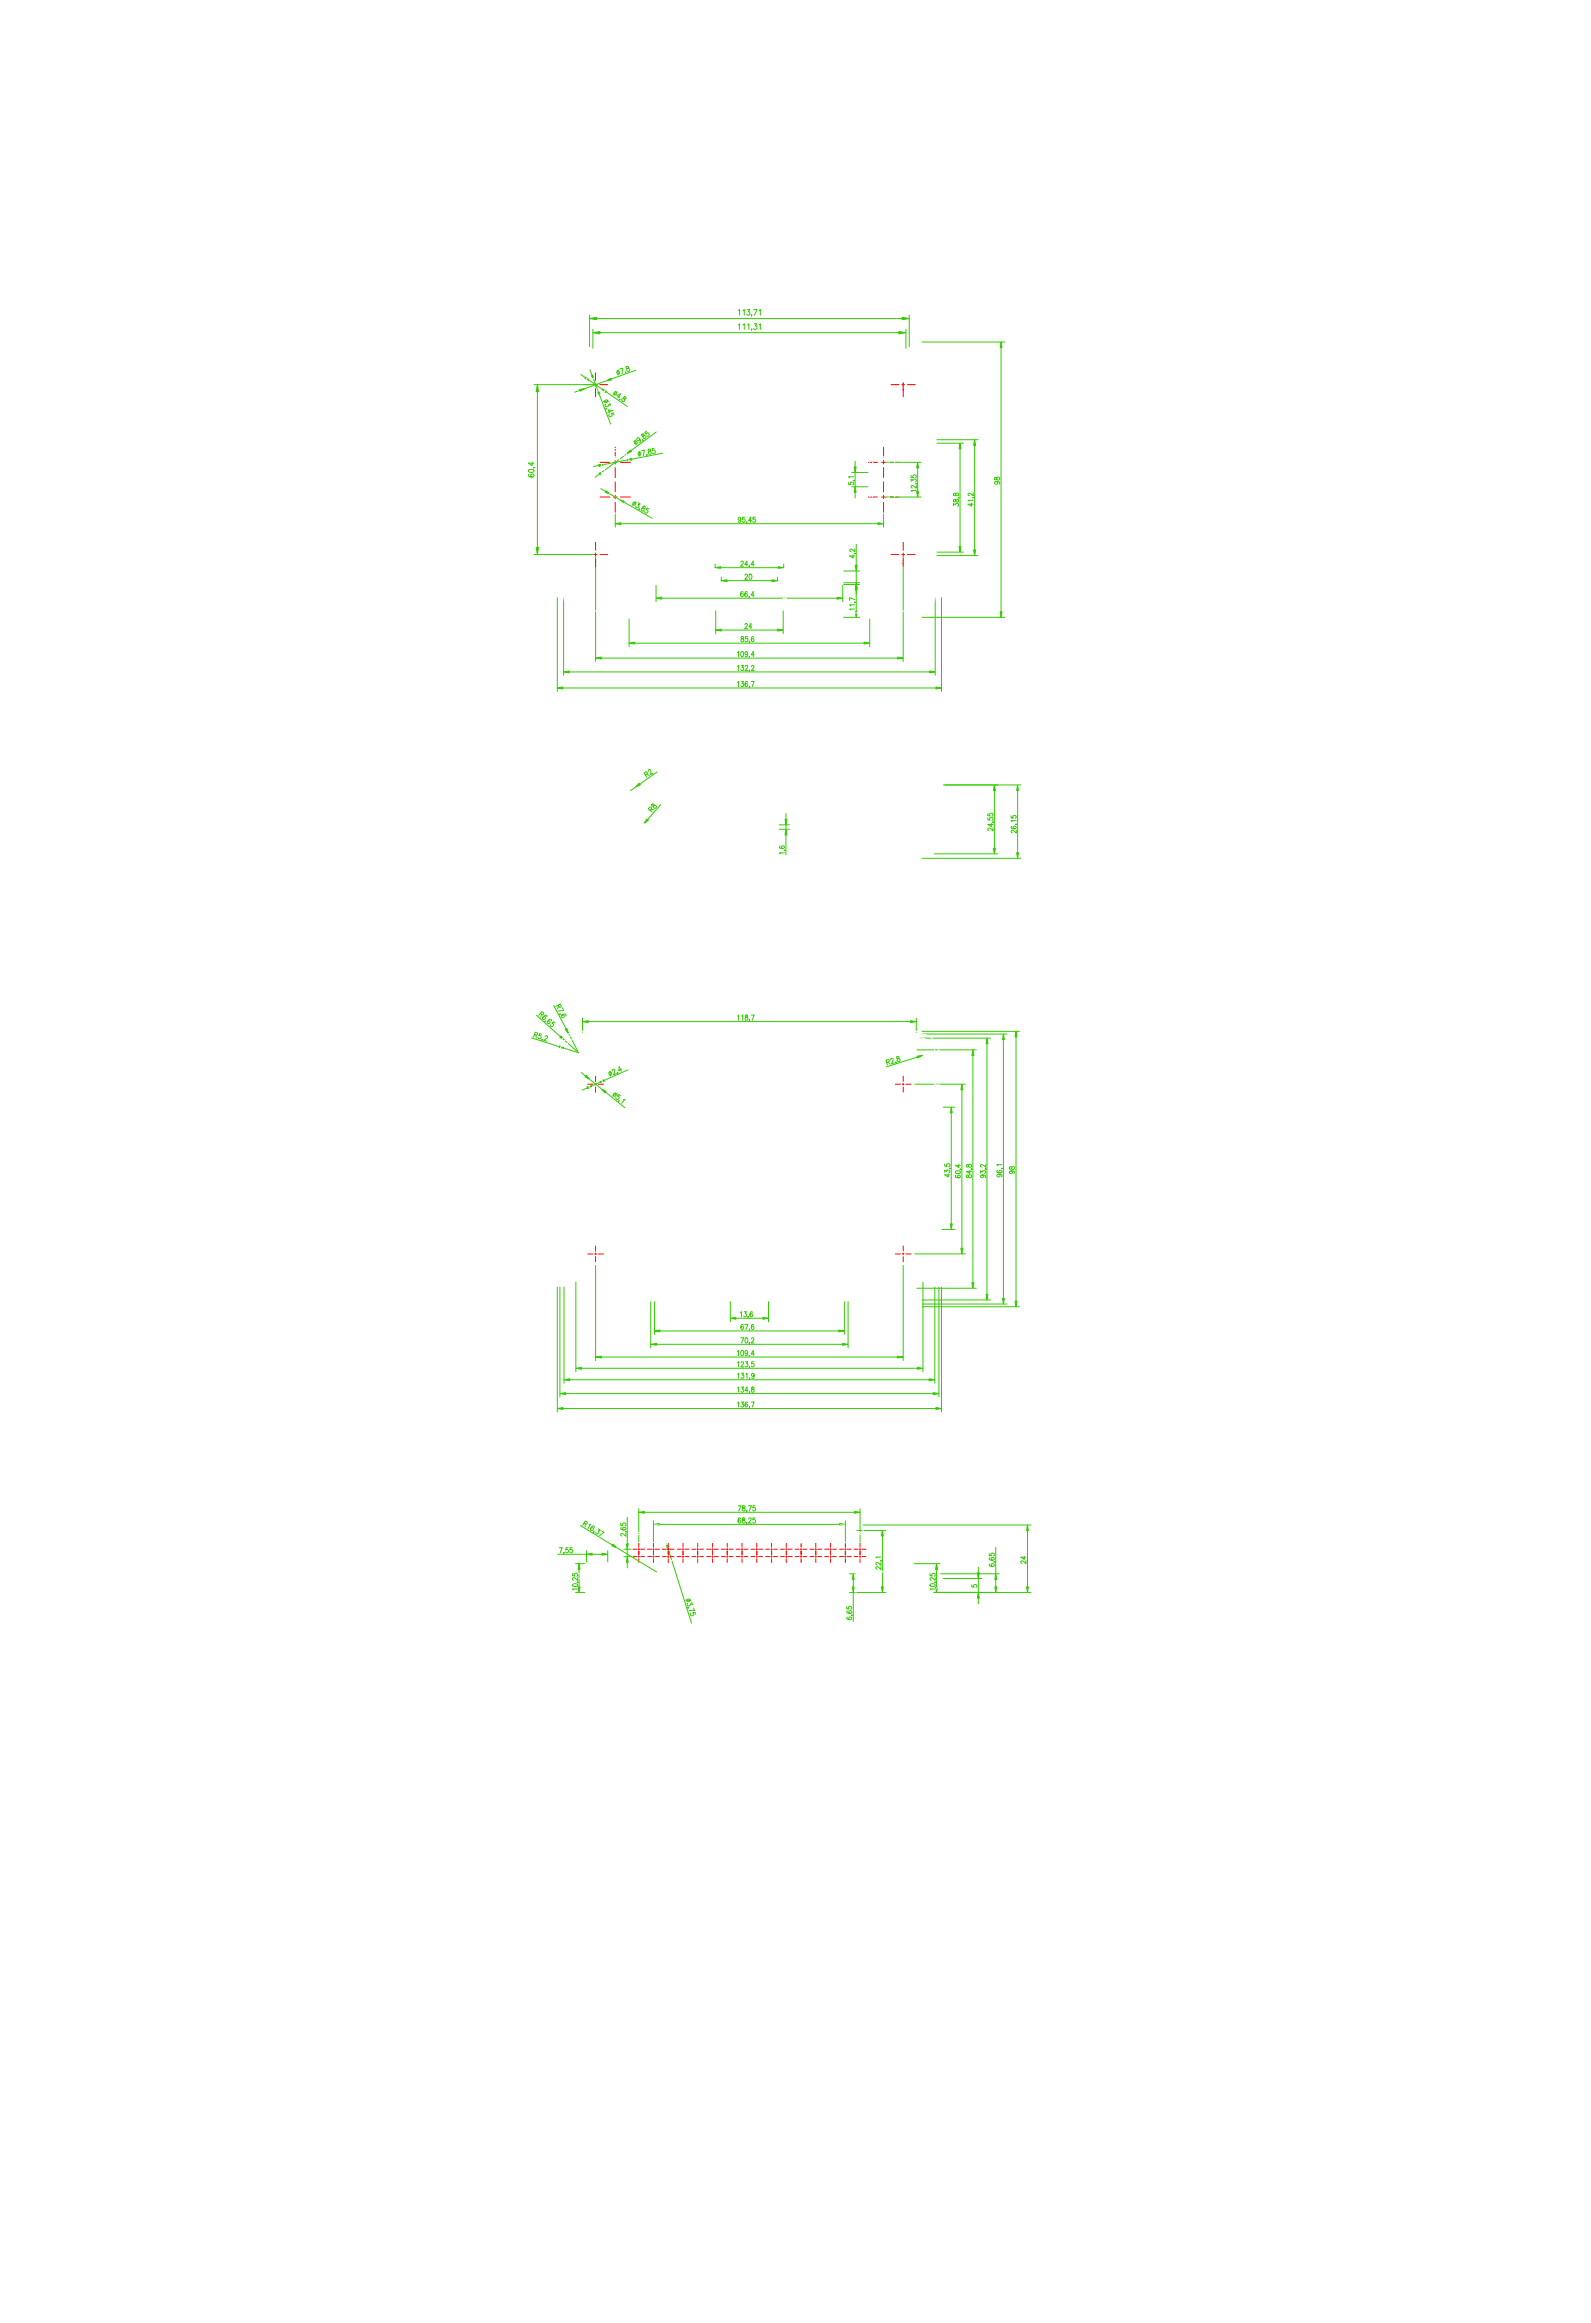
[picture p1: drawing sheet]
<svg xmlns="http://www.w3.org/2000/svg" width="545mm" height="796mm" viewBox="0 0 545 796" stroke-linecap="round" stroke-linejoin="round" font-family="sans-serif">
<g fill="#3c0" stroke="#3c0" stroke-width=".34">
<path d="M320.6 235.5l1.9 .3-1.9 .3z"/>
<path d="M190.9 235.8l1.9-.3v.6z"/>
<path d="M193.1 230.3l1.9-.3v.6z"/>
<path d="M318.5 230l1.9 .3-1.9 .3z"/>
<path d="M204 225.6l2-.4v.7z"/>
<path d="M307.5 225.2l1.9 .4-1.9 .3z"/>
<path d="M210.8 179.5l1.9-.3v.6z"/>
<path d="M300.8 179.2l1.9 .3-1.9 .3z"/>
<path d="M286.8 204.7l1.9 .3-1.9 .4z"/>
<path d="M224.7 205l2-.3v.7z"/>
<path d="M296 220.1l1.9 .3-1.9 .3z"/>
<path d="M215.5 220.4l1.9-.3v.6z"/>
<path d="M221.6 280.7l.5 .4-1.5 1.2z"/>
<path d="M219 268.4l.4 .6-1.8 .8z"/>
<path d="M205.2 162.2l1.8-.9-1.4 1.4z"/>
<path d="M215.9 154.2l.4 .5-1.7 .9z"/>
<path d="M207.6 168.2l1.6 1.2-1.9-.6z"/>
<path d="M212.4 171.3l1.8 .7-.3 .5z"/>
<path d="M198.6 133.5l1.9-.3-1.7 .9z"/>
<path d="M207.6 130.6l1.7-1 .2 .6z"/>
<path d="M200.7 129.2l1.4 1.4-1.7-.9z"/>
<path d="M206 133.2l1.7 .8-.4 .5z"/>
<path d="M202.5 128.6l.6-.2 .4 1.9z"/>
<path d="M204.6 133.4l1 1.7-.6 .2z"/>
<path d="M205.1 159.2h2l-1.9 .7z"/>
<path d="M214.5 157.7l1.8-.6 .2 .6z"/>
<path d="M340.3 290.8h.7l-.3 1.9z"/>
<path d="M340.7 269l.3 1.9h-.7z"/>
<path d="M348.3 292.3h.6l-.3 1.9z"/>
<path d="M348.6 269l.3 1.9h-.6z"/>
<path d="M268.9 280.8h.7l-.4 1.9z"/>
<path d="M269.2 284.2l.4 2h-.7z"/>
<path d="M292.7 160h.6l-.4 1.9z"/>
<path d="M292.9 166.8l.4 2h-.6z"/>
<path d="M245.2 216l1.9-.3v.6z"/>
<path d="M266.4 215.7l1.9 .3-1.9 .3z"/>
<path d="M293.3 200.3l.3 1.9h-.6z"/>
<path d="M293 209.7h.6l-.3 1.9z"/>
<path d="M293.3 199.7l.4 2h-.7z"/>
<path d="M293 193.8h.7l-.4 1.9z"/>
<path d="M264.5 198.7l1.9 .3-1.9 .4z"/>
<path d="M247.1 199l1.9-.3v.7z"/>
<path d="M245 194.6l1.9-.4v.7z"/>
<path d="M266.6 194.2l1.9 .4-1.9 .3z"/>
<path d="M342.6 209.7h.7l-.4 1.9z"/>
<path d="M342.9 117.2l.4 1.9h-.7z"/>
<path d="M328.5 187.3h.7l-.3 1.9z"/>
<path d="M328.9 151.9l.3 1.9h-.7z"/>
<path d="M333.5 188.5h.7l-.3 1.9z"/>
<path d="M333.9 150.7l.3 2h-.7z"/>
<path d="M314 168.4h.7l-.3 2z"/>
<path d="M314.4 158.5l.3 1.9h-.7z"/>
<path d="M199.6 350.2l1.9-.3v.6z"/>
<path d="M312 349.9l1.9 .3-1.9 .3z"/>
<path d="M193.6 352.8l.6-.3 .6 1.8z"/>
<path d="M192.2 355.1l1.2 1.5-1.6-1.1z"/>
<path d="M190.9 482.8l1.9-.4v.7z"/>
<path d="M320.6 482.4l1.9 .4-1.9 .3z"/>
<path d="M191.8 477.7l2-.4v.7z"/>
<path d="M319.7 477.3l1.9 .4-1.9 .3z"/>
<path d="M193.2 472.9l2-.3v.7z"/>
<path d="M318.3 472.6l2 .3-2 .4z"/>
<path d="M197.3 469l1.9-.3v.6z"/>
<path d="M314.3 468.7l1.9 .3-1.9 .3z"/>
<path d="M222.9 460.8l2-.3v.6z"/>
<path d="M288.6 460.5l1.9 .3-1.9 .3z"/>
<path d="M224.2 456.2l1.9-.3v.6z"/>
<path d="M287.4 455.9l1.9 .3-1.9 .3z"/>
<path d="M204 465.1l2-.3v.7z"/>
<path d="M307.5 464.8l1.9 .3-1.9 .4z"/>
<path d="M292.7 518l1.9 .3-1.9 .4z"/>
<path d="M218.8 518.3l1.9-.3v.7z"/>
<path d="M223.9 522.5l1.9-.3v.6z"/>
<path d="M287.7 522.2l1.9 .3-1.9 .3z"/>
<path d="M228.4 529.3l.9 1.7-.7 .2z"/>
<path d="M198.4 536l.3 1.9h-.7z"/>
<path d="M198 543.9h.7l-.3 1.9z"/>
<path d="M214.9 533.5l.3 2h-.6z"/>
<path d="M214.6 529.1h.6l-.3 1.9z"/>
<path d="M210 529.3l1.5 1.3-1.9-.7z"/>
<path d="M200.9 532.7l2-.3v.6z"/>
<path d="M206.2 532.4l2 .3-2 .3z"/>
<path d="M200.8 368.6l1.3 1.4-1.7-.9z"/>
<path d="M206 373.1l1.6 1-.3 .5z"/>
<path d="M201.1 372.5l1.9-.4-1.6 1z"/>
<path d="M205.1 371.2l1.7-1.1 .2 .5z"/>
<path d="M191.7 358.5l1.8 .8-2-.3z"/>
<path d="M351.7 543.9h.6l-.3 1.9z"/>
<path d="M352 522.7l.3 2h-.6z"/>
<path d="M302.3 524.6l.3 1.9h-.6z"/>
<path d="M302 543.9h.6l-.3 1.9z"/>
<path d="M292 543.9h.6l-.3 1.9z"/>
<path d="M292.3 539.4l.3 2h-.6z"/>
<path d="M335.2 545.8l.3 2h-.7z"/>
<path d="M334.8 539.1h.7l-.3 1.9z"/>
<path d="M340.8 543.9h.7l-.4 1.9z"/>
<path d="M341.1 539.4l.4 2h-.7z"/>
<path d="M320.5 543.9h.7l-.4 1.9z"/>
<path d="M320.8 536l.4 1.9h-.7z"/>
<path d="M250.2 451.8l1.9-.3v.7z"/>
<path d="M261.4 451.5l1.9 .3-1.9 .4z"/>
<path d="M347.7 446h.7l-.3 1.9z"/>
<path d="M348.1 353.5l.3 1.9h-.7z"/>
<path d="M343.7 354.4l.4 1.9h-.6z"/>
<path d="M343.5 445.1h.6l-.4 1.9z"/>
<path d="M337.8 443.7h.7l-.4 1.9z"/>
<path d="M338.1 355.8l.4 1.9h-.7z"/>
<path d="M333.3 359.8l.3 2h-.6z"/>
<path d="M333 439.6h.6l-.3 2z"/>
<path d="M329.2 427.8h.6l-.3 2z"/>
<path d="M329.5 371.6l.3 1.9h-.6z"/>
<path d="M325.9 379.5l.3 1.9h-.6z"/>
<path d="M325.6 419.5h.6l-.3 1.9z"/>
<path d="M314.2 362l1.9-.2-1.8 .8z"/>
<path d="M183.7 187.6h.8l-.4 2.4z"/>
<path d="M184.1 131.8l.4 2.5h-.8z"/>
<path d="M203.1 114l2.4-.4v.8z"/>
<path d="M307.9 113.6l2.4 .4-2.4 .4z"/>
<path d="M202 109.2l2.4-.4v.8z"/>
<path d="M309.1 108.8l2.4 .4-2.4 .4z"/>
</g>
<g fill="none" stroke="#fff" stroke-width=".34">
<path d="M10 14.7h525v766.9h-525zM82.8 19.5l1.1-1v5.4M152.2 14.7v13.4M216.7 19.8a1.27 1.27 0 0 1 .9-1.3h.8a1.64 1.64 0 0 1 .3 2.9l-2.2 2.5h3M269.7 14.7l.8 3.7M270.8 19.9l.6 3M274.2 19.9l-.6 3M275.3 14.7l-.8 3.7M323.8 18.6h2.4l-1.3 2a1.69 1.69 0 0 1 1.6 2 1.69 1.69 0 0 1-2.1 1.4l-.6-.3-.4-.7M392.8 14.7v13.4M23.4 28.1h498.2v740.1h-498.2zM67.3 28.1v740.1"/>
<path d="M271.7 24.4l.8 3.7 .8-3.7M460.3 22.1h-3.3l2.2-3.6v5.4M468.7 59.5l1-.2a2.39 2.39 0 0 1 1.2 2.8l-.6 1.9-1 .2a2.37 2.37 0 0 1-1.2-2.8zM474.5 59.5a1.07 1.07 0 0 0 .4 1.7 1.72 1.72 0 0 1 1.7 .8 1.72 1.72 0 0 1-.1 2 1.56 1.56 0 0 1-2.4-.7 1.77 1.77 0 0 1 2-2.1 1.07 1.07 0 0 0 .4-1.7l-.6-.2zM506.8 41.1l-16.7 28.9-8.7-15M472.3 63.7l-.2 .3 .2 .2 .2-.2M14.3 94.1l1.7-5.4 1.8 5.4M14.9 92.3h2.2M526 93.6l1.7-5.4 1.8 5.4M526.6 91.8h2.2M198.2 119.4h3.8l1.1 .6h107.2l1.2-.6a9.5 9.5 0 0 1 6.4 .7 5 5 0 0 1 2.5 4.5v79.7a5.2 5.2 0 0 1-5.1 5.1h-17.4M198.2 117.2h117.1"/>
<path d="M198.2 117.2a7.3 7.3 0 0 0-7.3 7.3v79.8a7.3 7.3 0 0 0 7.3 7.3M198.2 119.4a5.2 5.2 0 0 0-5.1 5.1M315.3 117.2a7.3 7.3 0 0 1 7.3 7.3l-.1 79.8a7.2 7.2 0 0 1-7.2 7.3M193.1 124.6v79.7M195 120.5l2.3 2.3-.8 .8-2.3-2.3M196.5 121.9l-.9 .9M317 121.9l.8 .9M318.4 120.5l-2.2 2.3 .8 .8 2.3-2.3M10 152.2h13.4M193.1 150.7h3.2v1.2h-3.2zM195.2 150.7v1.2M208.9 158.5v11.9"/>
<path d="M208.9 158.4a1.85 1.85 0 0 1 1.9-1.8 1.85 1.85 0 0 1 1.8 1.9v11.8a1.85 1.85 0 0 1-1.8 1.9 1.85 1.85 0 0 1-1.9-1.9M215.5 158.5v11.9M215.5 158.4a4.7 4.7 0 0 0-4.7-4.7 4.7 4.7 0 0 0-4.8 4.8v11.8a4.7 4.7 0 0 0 4.8 4.8 4.7 4.7 0 0 0 4.7-4.8M299.7 154.8a4.7 4.7 0 0 1 5-.7 4.7 4.7 0 0 1 2.8 4.3v11.9a4.8 4.8 0 0 1-4.8 4.8 4.8 4.8 0 0 1-4.8-4.7l.1-12a4.7 4.7 0 0 1 1.7-3.6zM300.8 158.5v11.9M300.9 158.4a1.84 1.84 0 0 1 1.8-1.8 1.84 1.84 0 0 1 1.8 1.9l.1 11.8a1.85 1.85 0 0 1-1.9 1.9 1.85 1.85 0 0 1-1.8-1.9M317.2 150.7h3.2v1.2h-3.2zM318.3 150.7v1.2M521.6 152.2h13.4M206 166.8h2.9M206 161.9h2.9M207 166.8a7.8 7.8 0 0 0 .7 5.6 3.8 3.8 0 0 0 4.2 1.6 3.8 3.8 0 0 0 2.7-3.7l-.1-3.5"/>
<path d="M207 161.9a7.8 7.8 0 0 1 .7-5.6 3.8 3.8 0 0 1 4.2-1.5 3.8 3.8 0 0 1 2.7 3.6l-.1 3.5M212.6 166.8h2.9M212.6 161.9h2.9M297.9 166.8h2.9M297.9 161.9h2.9M298.9 161.9a7.7 7.7 0 0 1 .7-5.6 3.8 3.8 0 0 1 4.2-1.5 3.8 3.8 0 0 1 2.7 3.6v3.5M298.9 166.8a7.7 7.7 0 0 0 .7 5.6 3.8 3.8 0 0 0 4.2 1.6 3.8 3.8 0 0 0 2.7-3.7v-3.5M304.5 166.8h2.9M304.5 161.9h2.9M193.1 189.2h3.2v1.2h-3.2zM195.2 189.2v1.2M224.9 199.8l63.5-.1 .3 .3-.3 .3h-63.3l-.3-.1z"/>
<path d="M224.9 195.1h63.5l.3 .3-.3 .3h-63.3l-.3-.2zM224.9 190.5h63.5l.3 .3-.3 .3h-63.3l-.3-.2zM224.9 181.3l63.5-.1 .3 .3-.3 .3h-63.3l-.3-.1zM225 185.9h63.4M225.1 185.9l-.3 .3 .3 .2 63.3 .1 .3-.3-.3-.3M245 181.2v.6M245 185.9v.6M245 190.5v.6M245 195.1v.6M245 199.7v.6M247.1 181.2v.6M247.1 185.9v.6"/>
<path d="M247.1 190.5v.6M247.1 195.1v.6M247.1 199.7v.6M266.4 181.2v.6M266.4 185.9v.6M266.4 190.5v.6M266.4 195.1v.6M266.4 199.7v.6M268.5 181.2v.6M268.5 185.9v.6M268.5 190.5v.6M268.5 195.1v.6"/>
<path d="M268.5 199.7v.6M317.2 189.2h3.2v1.2h-3.2zM318.3 189.2v1.2M14.9 213.7h2a1.46 1.46 0 0 1 1.1 1.4 1.46 1.46 0 0 1-1.1 1.4h-2v-5.4h2a1.31 1.31 0 0 1 1.1 1.3 1.31 1.31 0 0 1-1.1 1.3M193.1 204.3a5.2 5.2 0 0 0 5.1 5.1M194.2 207.5l2.3-2.3 .8 .9-2.3 2.2M195.6 206.1l.9 .8M198.2 211.6h117.1M198.2 209.4h17.3M215.5 211.6v-3.8h29.7v1h-28.7v2.8M216.5 210.1h80.5M247.1 207.8h19.3v1h-19.3z"/>
<path d="M268.3 205.1h1.2v2.7h-1.2zM268.3 207.8h29.6v3.8M268.3 207.8v1h28.7v2.8M268.3 206.9h1.2M317.8 206.1l-.8 .8M319.3 207.5l-2.3-2.3-.8 .9 2.2 2.2M526 213.7h1.9a1.45 1.45 0 0 1 1.2 1.4 1.45 1.45 0 0 1-1.2 1.4h-1.9v-5.4h1.9a1.3 1.3 0 0 1 1.2 1.3 1.3 1.3 0 0 1-1.2 1.3M10 275.2h13.4M216 269h-25.1v20.5M216.1 269l1.3 .6 .6 1.3M218 270.9v5.6a7.7 7.7 0 0 0 7.7 7.7h62.1M295.5 270.9v5.6a7.7 7.7 0 0 1-7.7 7.7"/>
<path d="M295.5 270.9l.6-1.3 1.3-.6h25.1v20.5M521.6 275.2h13.4M190.9 289.5l3.2 3.2h125.3l3.1-3.2M190.9 289.5h131.6M198.3 292.7h11.5v1.5h-11.5zM247.1 284.2v-1.5h19.3v1.5M303.6 292.7h11.6v1.5h-11.6zM17.9 335.5a1.51 1.51 0 0 0-2.4-1.1 3.5 3.5 0 0 0 .5 5.2 1.58 1.58 0 0 0 1.9-1.3M529 335.5a1.53 1.53 0 0 0-1.5-1.4 1.53 1.53 0 0 0-1.6 1.4 3.3 3.3 0 0 0 1.1 4.1 1.63 1.63 0 0 0 2-1.3M198.2 353.5h117.1a7.3 7.3 0 0 1 7.3 7.3l-.1 18.7-.9 1v40.4l.9 1v18.7a7.2 7.2 0 0 1-7.2 7.3M198.2 354.4h1.4v1.4h-1.4M198.2 353.5a7.3 7.3 0 0 0-7.3 7.3v18.7l1 1v40.4l-1 1v18.7a7.3 7.3 0 0 0 7.3 7.3"/>
<path d="M198.2 354.4a6.5 6.5 0 0 0-6.4 6.4v19.3l.3 .3v40.6l-.3 .3v19.2a6.4 6.4 0 0 0 6.4 6.5M198.2 355.8a5.1 5.1 0 0 0-5 5v19.3l.3 .3v40.6l-.3 .3v19.2a5 5 0 0 0 5 5.1M315.3 355.8h-1.4v-1.4a6.5 6.5 0 0 1 7.7 6.4v19.3l-.2 .3v40.6l.2 .3 .1 19.2a6.4 6.4 0 0 1-6.4 6.5h-117.1M315.3 355.8a5 5 0 0 1 5 5v19.3l-.3 .3v40.6l.3 .3v19.2a5 5 0 0 1-5 5.1M191.8 371.9h1.4M191.8 379.1h1.4M197.3 362.6v76.2M197.3 362.5a2.69 2.69 0 0 1 2.6-2.7h113.6a2.7 2.7 0 0 1 2.7 2.7v76.3a2.63 2.63 0 0 1-2.7 2.7M200.7 371.2h.9v.8h-.9zM203.7 368.3h.7v.9h-.7zM203.7 374h.7v1h-.7zM206.5 371.2h.9v.8h-.9z"/>
<path d="M306.1 371.2h.9v.8h-.9zM309 368.3h.8v.9h-.8zM309 374h.8v1h-.8zM311.8 371.2h1v.8h-1zM320.3 371.9h1.3M320.3 379.1h1.3M10 395.4l13.4 2.7-13.4 2.8M535 395.4l-13.4 2.7 13.4 2.8M197.3 438.8a2.7 2.7 0 0 0 2.7 2.7M200.7 429.4h.9v.8h-.9zM203.7 432.2h.7v.9h-.7zM203.7 426.4h.7v1h-.7z"/>
<path d="M206.5 429.4h.9v.8h-.9zM306.1 429.4h.9v.8h-.9zM309 432.2h.8v.9h-.8zM309 426.4h.8v1h-.8zM311.8 429.4h1v.8h-1zM14.6 457h1.6a3.1 3.1 0 0 1 1.1 4.7l-.5 .5-.6 .2h-1.6zM198.2 447.9h117.1M198.2 445.6h117.1M199.9 441.6h113.6M200.9 445.6v1.4M208.2 445.6v1.4M209.2 445.6v1.4"/>
<path d="M218 445.6v1.4M222.9 441.7h1.3v3.9h-1.3zM228.1 441.7h1.3v3.9h-1.3zM233.3 441.7h1.3v3.9h-1.3zM238.5 441.7h1.3v3.9h-1.3zM243.7 441.7h1.3v3.9h-1.3zM248.9 441.7h1.3v3.9h-1.3zM263.3 441.7h1.2v3.9h-1.2zM268.5 441.7h1.2v3.9h-1.2zM273.7 441.7h1.2v3.9h-1.2zM278.9 441.7h1.2v3.9h-1.2zM284.1 441.7h1.2v3.9h-1.2z"/>
<path d="M289.3 441.7h1.2v3.9h-1.2zM295.5 445.6v1.4M304.3 445.6v1.4M305.3 445.6v1.4M312.5 445.6v1.4M525.1 457h1.5a3.1 3.1 0 0 1 0 5.4h-1.5zM10 521.1h13.4M201.8 536.5h2v2.7h-2zM205.3 536.5h2v2.7h-2zM209.2 537.6h-1v-1.6h-7.3v3.4M217.6 529.7a1.78 1.78 0 0 1 1.9-.4 1.78 1.78 0 0 1 1.1 1.7v2.5a1.81 1.81 0 0 1-1.8 1.8 1.81 1.81 0 0 1-1.8-1.8l.1-3zM220.6 524.6h72.3"/>
<path d="M220.6 524.5a15.1 15.1 0 0 0-10.7 14.4 2.89 2.89 0 0 1-2.7 2.1h-16.3v1.7l3.2 3.1h125.3l3.1-3.1v-1.7h-16.2a3.4 3.4 0 0 1-2.9-4.1 14.9 14.9 0 0 0-10.5-12.4M220.7 525.1a14.1 14.1 0 0 0-10 12.7l.8 1.2 1.1 .4h88.3a1.95 1.95 0 0 0 1.9-2.1 14.3 14.3 0 0 0-10-12.2h-72.2M222.6 529.7a1.79 1.79 0 0 1 2-.4 1.79 1.79 0 0 1 1.1 1.7v2.5a1.81 1.81 0 0 1-1.8 1.8 1.81 1.81 0 0 1-1.8-1.8v-3zM227.7 529.7a1.78 1.78 0 0 1 1.9-.4 1.78 1.78 0 0 1 1.1 1.7v2.5a1.81 1.81 0 0 1-1.8 1.8 1.81 1.81 0 0 1-1.8-1.8l.1-3zM232.7 529.7a1.8 1.8 0 0 1 2-.4 1.8 1.8 0 0 1 1.1 1.7v2.5a1.81 1.81 0 0 1-1.8 1.8 1.81 1.81 0 0 1-1.8-1.8l.1-3zM237.8 529.7a1.78 1.78 0 0 1 1.9-.4 1.78 1.78 0 0 1 1.1 1.7l.1 2.5a1.81 1.81 0 0 1-1.8 1.8 1.81 1.81 0 0 1-1.8-1.8v-3zM242.8 529.7a1.8 1.8 0 0 1 2-.4 1.8 1.8 0 0 1 1.1 1.7v2.5a1.81 1.81 0 0 1-1.8 1.8 1.81 1.81 0 0 1-1.8-1.8l.1-3zM247.9 529.7a1.79 1.79 0 0 1 2-.4 1.79 1.79 0 0 1 1.1 1.7v2.5a1.81 1.81 0 0 1-1.8 1.8 1.81 1.81 0 0 1-1.8-1.8v-3zM252.9 529.7a1.78 1.78 0 0 1 2-.4 1.78 1.78 0 0 1 1.1 1.7v2.5a1.81 1.81 0 0 1-1.8 1.8 1.81 1.81 0 0 1-1.8-1.8l.1-3zM258 529.7a1.79 1.79 0 0 1 2-.4 1.79 1.79 0 0 1 1.1 1.7v2.5a1.81 1.81 0 0 1-1.8 1.8 1.81 1.81 0 0 1-1.8-1.8v-3zM266.1 531v2.5M266.1 531a1.82 1.82 0 0 0-1.8-1.8 1.82 1.82 0 0 0-1.8 1.8v2.5a1.81 1.81 0 0 0 1.8 1.8 1.81 1.81 0 0 0 1.8-1.8"/>
<path d="M271.2 531v2.5M271.2 531a1.83 1.83 0 0 0-1.8-1.8 1.83 1.83 0 0 0-1.9 1.8l.1 2.5a1.81 1.81 0 0 0 1.8 1.8 1.81 1.81 0 0 0 1.8-1.8M276.2 531v2.5M276.3 531a1.81 1.81 0 0 0-1.9-1.8 1.81 1.81 0 0 0-1.8 1.8v2.5a1.81 1.81 0 0 0 1.8 1.8 1.81 1.81 0 0 0 1.9-1.8M278.2 529.7a1.8 1.8 0 0 1 2-.4 1.8 1.8 0 0 1 1.1 1.7v2.5a1.81 1.81 0 0 1-1.8 1.8 1.81 1.81 0 0 1-1.8-1.8l.1-3zM286.3 531v2.5M286.4 531a1.81 1.81 0 0 0-1.9-1.8 1.81 1.81 0 0 0-1.8 1.8l.1 2.5a1.81 1.81 0 0 0 1.8 1.8 1.81 1.81 0 0 0 1.8-1.8M287.8 531v2.5M287.8 533.5a1.81 1.81 0 0 0 1.8 1.8 1.81 1.81 0 0 0 1.8-1.8M287.8 531a1.81 1.81 0 0 1 1.8-1.8 1.81 1.81 0 0 1 1.8 1.8M291.4 531v2.5M293.4 529.7a1.79 1.79 0 0 1 2-.4 1.79 1.79 0 0 1 1.1 1.7v2.5a1.81 1.81 0 0 1-1.8 1.8 1.81 1.81 0 0 1-1.8-1.8v-3z"/>
<path d="M304.3 537.6h1v-1.6h7.2v3.4M306.2 536.5h1.9v2.7h-1.9zM309.6 536.5h2.1v2.7h-2.1zM521.6 521.1h13.4M23.4 559.7h43.9M191.8 541v-1.6h15.5l1.3-.5a3.1 3.1 0 0 0 .7-2.5 16.4 16.4 0 0 1 8.7-11.9l.1-1.6 .4-.2h76.5l.4 .2 .1 1.6a16.5 16.5 0 0 1 8.9 13.6l.9 1.1 .9 .2h15.4v1.6M384.7 557l-.1 6.1-.5-.6 .5 .5M385.4 558.7l-1.6 .4M385.5 559.7l-1.8 1.2M386.6 556.8v3.1M387.7 558.6l.4-.1-2.4 .4M391.5 559l-1.2 2.3-.9 .9"/>
<path d="M391.6 556.8l.2 .3v6.2v-1.3M392 558.9l1.4 3 .8 .2-.8-.3-.3-.4M392.6 557.2l.6 .9M393.2 558.7l.5-.1-3.9 .5M395.9 558.1l.2 1.9-.1-.3 2.8-.3-.1-1.3-2.6 .4M396.7 557.5l.2 2.2M397.3 559.7l-.8 1.9 2.3 1.3M397.7 557.5l-.1 2.1M398.7 557.2l.6-.1-3.9 .4M401.4 559.6l.7 .7M402.7 556.9l.4 .4-.2 5.8-.9-.8M403 559.8l1.6 2.4h.8l-1.2-.4"/>
<path d="M403.8 557.2l.6 .7M404.1 558.6h.8l-3.9 .3M404.4 559.4l-1 1.1M17.7 580h-2.8v5.4h2.8M23.4 575.2h43.9M29.8 566.3l.3 .3-.1 6-.7-.7 .7 .5v-.3M30.6 568.2l-1.6 .2M30.6 569.1l-1.7 1.1M30.9 569.3l.3 3.2-.1-.4 1.7-.2 .3 .5 .2-3.3 .1 .2-2.4 .4M31.3 566.7l.3 .2v2M32 569.7v2.3M32.6 566.5l.3 .2-.5 2.4"/>
<path d="M32.8 570.6l-1.3 .3M33.2 567.9l.5-.1-2.7 .4M39.1 570.2l-.1 2.4 1.2-1.1M39.6 569.4l-.6 .9-1.5 1.4M39.8 569.5l1.5 2.4 .8 .2-.8-.2-.2-.3M39.9 566.3v3M41.3 568.2l-2.5 .3M41.3 569.7l-.8 1M41.6 567.3l-3.1 .3M41.8 569.1h.3l-4.4 .3M315.8 569.9l1.1-1.1v5.5M319.5 573.7l-.2 .3 .2 .3 .2-.3"/>
<path d="M324.3 569.8v3.7M325.5 569.4h.5l-3.4 .4M326 573.3h.6l-4.5 .4M328.7 569.9v4.7v-.9M329.2 568.4l-.5 1.3-1.2 1.6M330 569.1l-.6 2.4M330.8 568.2l.1 6.4v-1.3M331.5 570.2l.5-.1-2 .4M331.8 571.8l.6-.2-3.1 .6M335.7 569a5.8 5.8 0 0 1-2.3 5M335.9 570.7v2.1a1.22 1.22 0 0 0 .7 1.1 1.22 1.22 0 0 0 1.3-.2l-.1-1v1.1M336.5 568.8h.5l-2.6 .2"/>
<path d="M337 570.5h.5l-3.7 .1M340.1 570.3l.2 3.8 .7 .3h2.4l.1-1.3-.1 1.3M340.2 570.9l2.7-.2-.2-.2-.3 1.6 .2-.1-2.4 .2M340.6 569.6l1.7-.2-.9 1.4-.1 1.3M341.2 568.4l-1.1 1.8-.9 .9M345.5 569.8v3.2M346.1 569.6l-1.3 .2M346.2 571l-1.4 .4M346.3 572.5l-1.7 1M346.5 571l.9 2M346.8 568.5l.3 1.1M347.2 570.2a5 5 0 0 1-1.7 4.2"/>
<path d="M347.6 569.9l-1.2 .4M348.4 569.8l-.1 4M349 573.7h.4l-2.4 .3M349 571.4l-1.3 .2M349.1 569.6l-1.2 .2M350.7 572.9a.86 .86 0 0 1 1.2 .6l-.4 .3-.1-.4zM350.9 572.9l.2 .2M351 572.9l.4 .1v.7h.4M351.1 573l.6 .1v.7M351.2 573v.2h.6v.3h-.4M351.3 573v.3M351.4 573.3h.5"/>
<path d="M351.4 573.5h.5M351.5 573v.8l.2-.1v-.6h-.5M351.6 573v.8M356 571l2-.3-.1-.2-.8 2.2-1.4 1.7M358.4 568.1v6.6l-.9-.8 .9 .7M358.5 570.4l1.8 3.4h.8l-.8-.1M359.9 573.2l.4 .5M360.4 569.8l-1.4 1.6M363.1 571.3v3.3l-.1-.7M363.3 568.3l.2 1.9M363.3 570.5l-1.6 2.3M364.3 570.4l.1 3.5 .8 .3 1.1-.2-.2-1.2 .1 1.2"/>
<path d="M365.1 568.3l-.6 1.8M365.4 569.4l.8-.2-4.3 .5M365.7 570.6l-.6 1-1.4 1.2M367.7 572.9l.9 .9a.5 .5 0 0 0 .2-.6 .5 .5 0 0 0-.6-.3h-.5M367.9 572.9l.8 .2v.7h-.2M368 572.9l.4 .1v.7h.4M368.3 573.1h.4M368.3 573v.2h.6v.3h-.5M368.3 573l.1 .3h.5M368.4 573.5h.5M368.5 573v.8M368.6 573v.8"/>
<path d="M368.8 573.1v.6M372.9 570.8l.6 .9M373.5 569l.6 1M374.5 570.8l-1 3.6-.5-.5M375.6 568.3l.5 1.3M376 570.2v4M376.9 571.9h.3l-2.3 .2M377.1 570h.4l-2.6 .2M377.4 574.2l.6-.1-3.6 .3M381.2 570.1v4.3v-.7M381.6 568.9l-1.3 2.1-1.8 1.5M382.1 570.8l1.5 1.6"/>
<path d="M383 568.6l.7-.1-4.6 .4M385.5 572.4l2.8 2 .9-.3-.9 .2-.4-.2M385.7 568.4l.2 2.4-.1-.3 2.3-.4h-.2l.2-1.6-.2 .2-2.2 .2M385.7 571.2a5.7 5.7 0 0 1-1.4 3.2M385.9 560.1l1.8-.3-.1-.1a6.8 6.8 0 0 1-2.6 3.6M385.9 560.5l1.8 2.5 .8 .1-1.1-.4M386.8 570.4v2.9M387.9 571.6l.6-.1-1.6 .2M390.4 572.9l1 .9a.5 .5 0 0 0 .1-.7 .5 .5 0 0 0-.6-.2h-.5M390.6 572.9l.3 .2M390.8 572.9l.3 .1v.7h.4M390.8 573l.6 .1v.7h-.2"/>
<path d="M390.9 573.1h.5M390.9 573l.1 .2h.6v.3h-.5M391 573l.1 .3h.5M391.1 573.5h.5M391.2 573v.8M391.3 573v.8M391.5 573.1v.6M396.7 570.1l.4 .6M397 569.8l1.2-.2-.9 1.2-1.1 1M397.3 568.8l-1.2 1.9M397.4 572.9l-.1 1.6 1.1-1M397.9 571l.3 .6"/>
<path d="M398.1 568.7l.3-.1-2 .3M398.1 572.1l1.5 2.1h.9l-.9-.1-.3-.3M398.1 571.9l-2.4 2M398.1 560.6a3.6 3.6 0 0 1-2.5 2.5M398.8 568.9v1.8M399.1 560.5l.6-.1-4.5 .3M399.6 568.3l.1 3-.6-.5 .5 .5M399.6 571.8l.5-.1-3.9 .4M399.6 572.2l-.9 .9M402.5 560.8l-1.6 1.2M402.8 568.3l-1.3 2.4 1.3-.2M403.3 569.6l-1.7 2.6 1.7-.6"/>
<path d="M403.4 572.7l-2 1M403.8 570.9l1.5 3.4 .8 .1-1.1-.5M404.2 568.3l.5 1.1M405.1 570.2a5.2 5.2 0 0 1-2.6 4.4M405.4 570l.4-.1-2.2 .3M408.5 569.4l.3 .9M408.6 568.1l-.2 .8-1.2 1.6M408.7 573.1l.2 .7M409.4 570.1l.1 1.5M409.5 569.2l-1.4 .2M410 571.6v3l-.7-.6 .7 .6 .1-.2M410.3 568.1l-.7 1.9"/>
<path d="M410.4 569.3l.2 .9M410.4 570.7l.2-.1-2.3 .4M410.9 572.5l.5-.1-3.8 .4M411.3 571.4h.4l-4.5 .4M411.4 569l-1.4 .4M413.2 571.7l-.1 1.6 1.5-.4M413.9 568.1l-.9 2.4M414 569.9v3.2M414.3 569.8l.6-.1-1.4 .2M414.6 571.6l-.1 1.6M415 570.9l-2.3 .4M415 570.3l2-.3-.1-.2-.3 1.8"/>
<path d="M415.8 568.1l.1 1.1a6.4 6.4 0 0 1-1.7 5.4M415.8 571.8l.9 2.2 .9 .2-1-.5M416.9 571.6l.5-.1-2.4 .3M418.8 568.5l.1 6.1v-1.3M418.9 569.1l1.2-.3-.5 1.3 .2 1.2-.2 .9-.4-.5 .4 .5M421 569.6l1.4-.4-.8 1.5M421 570.8l-.6 .8-.1-.3 .1 3.1-.1-.6 1.9-.1h-.5M421 572.4h-.6M421.2 568.3l-.4 1.7-.6 1M421.8 571.3l1-.2-.2-.1-.2 3.1-.2-.3M422.4 572.3l-.6 .1M425.9 571.3l.2 .2-.2 .3-.2-.3z"/>
<path d="M426.1 574.5l-.2 .3-.2-.3 .2-.3 .2 .3v.5l-.4 .7M528.2 580h-2.8v5.4h2.8M14.9 582.6h1.7M23.4 596.5h43.9M316.6 582.5l.4-1.1 1.3-.2a1.65 1.65 0 0 1 .3 2.8l-2.2 2.6h3M316.7 593.5h2.4l-1.3 2a1.69 1.69 0 0 1 1.6 1.9 1.69 1.69 0 0 1-2 1.5l-.7-.3-.4-.8M320.9 598.4l-.3 .2 .3 .3 .2-.3M320.9 586.1l-.2 .2 .2 .3 .3-.3M325 584.5l-.1 2.4 1.2-1.2M325.4 596l-1 1.6-1.3 1.3M325.5 592.7l.3 6.7-.1-.7M325.5 583.6l-.7 1.1-1.5 1.3"/>
<path d="M325.7 583.7l1.5 2.5 .8 .1-1-.5M325.8 580.6v3M325.9 596l1.4 2.4h1l-.9-.1-.4-.3M327.2 582.5l-2.5 .2M327.2 583.9l-.8 1.1M327.3 594.3l-3.1 .5M327.5 581.6l-3.1 .2M327.7 583.4h.3l-4.4 .3M327.8 595.7l-4.3 .5M328.8 595.4l.7 .9M329.4 593.6l.7 1M329.7 582.5l.2 4.2-.1-.5 2.7-.2h-.4"/>
<path d="M329.8 582.8l3.4-.3-.1-.1-.2 4.1-.4-.5M330.5 595.4l-1 3.7-.6-.6M330.8 582.8v3.3M331.3 581.2l-.3 1.5M331.3 584.8l.3-.1-.7 .1M331.3 583.7h.3l-.8 .1M331.6 593l.5 1.2M331.9 594.8v4.1M332 582.7l-.1 3.3M332.9 596.5h.3l-2.4 .2M333 594.6h.4l-2.6 .2M333.1 581h.6l-4.5 .3"/>
<path d="M333.4 598.8l.5-.1-3.6 .3M336.3 583.5l.5 1.3-.1 .6v-.8M336.3 593.7l-.6 1.4-1.2 1.9M336.9 595.4l-.8 2.2-.6 .9 2.5-.4M336.9 580.4l.5 1.2M337.1 593.1l1.7 3.5h.7l-.7-.1-.2-.4M337.1 582.9l.4 1.9v-.7M337.3 596.9l1 1.9-.1-.6M338.3 581.8h.7l-3.3 .4-.1-.8a8.7 8.7 0 0 1-.9 5.7M338.6 582.6l-.6 3.6M338.8 586.2h.7l-3.8 .2M341.4 581.8l.4 1.2"/>
<path d="M342.1 593.1l.4 1M342.8 580.9v6v-.8M343.1 594.5l-1.2 2.6-1.5 1.5M343.1 597.3l-.1 1.6M343.6 595.3l.6-.1-2.4 .4M343.7 593l-.4 1.4M344 580.7l.5-.1-3.4 .5M344 594.4l.5-.1-3.2 .4M344.1 598.8l.7-.1-3.5 .3M344.2 581.4l-.7 1.7M344.2 597l-2 .3M344.3 596.1l.6-.1-3.9 .6"/>
<path d="M344.6 583.4l.5-.2-4.7 .7M346.8 582l.1 1.5-.1-.3 1.8-.2v-.9l-1.6 .3M346.9 592.9l.3 .3-.2 5.8-.5-.7 .5 .6M347.3 585.5l.1 1.3M347.5 583.1l-.6 1-.9 .8M347.6 595.7l-1.6 1M347.7 580.6v4v-.8M347.7 594.7l-1.5 .3M347.8 583.4l.6 .6M348.1 594l-.2 1.2M348.1 594.5l2.4-.4-.1-.1-.5 1M348.2 581.6l.6-.1-2.3 .2"/>
<path d="M348.5 585l-.1 1.8M348.8 593l.4 .9M348.8 594.8l-.5 2.4 2 1.7M349 582.8l1.3 1.9h.6l-.6-.1-.4-.3M349.1 584.8h.7l-2.8 .2M349.3 585.8h.4l-1.2 .1M349.4 580.6l-.7 2.8M349.5 596.2l-.2 1.1-1.4 1.8M349.9 582.2l-.6 1.5-1 .9M350.1 582.1h.6l-1.6 .1M350.1 586.8h.5l-4.4 .1M350.2 596l.4-.1-3 .5"/>
<path d="M352.1 585.2l.4 .2 .4 .8a.5 .5 0 0 0 .4-.7 .5 .5 0 0 0-.7-.3h-.5M352.3 585.2l.8 .2v.7M352.5 585.2l.3 .1v.7h.4M352.6 585.3v.2M352.7 585.6h.6v.3h-.5M352.7 585.3v.3M352.8 585.7h.5M352.8 585.8h.5M352.9 585.4l-.1 .7 .3-.1v-.6h-.5M353 585.4v.8M354.5 594.8a1.54 1.54 0 0 0-1.5-1.4 1.54 1.54 0 0 0-1.5 1.4 3.3 3.3 0 0 0 1 4.1 1.68 1.68 0 0 0 2-2.1h-1.1M355.8 596h2a1.45 1.45 0 0 1 1.1 1.4 1.45 1.45 0 0 1-1.1 1.5h-2v-5.4h2a1.28 1.28 0 0 1 1.1 1.3 1.28 1.28 0 0 1-1.1 1.2"/>
<path d="M357.8 580.7l.1 6.1-.1-.4 3.3-.2h-.5M357.9 581.2l3.8-.2-.1-.2-.2 6-.3-.6M358.7 583.2l.2 1.8-.1-.6M358.8 583.6l1.9-.2-.1-.2-.1 1.6v-.5M358.9 581.7l.1 1.5v-.4l1.3-.1v-1.1l.2 .2-1.5 .3M359.7 583.9l-.3 1.1-1 1M359.7 584.9l.9 .8M363.1 582.4l.6 .7M363.9 580.8l.5 .9M364.1 592.9l-3.1 6.2M364.4 582.5l-.8 3.5-.4-.6M364.7 593.5h3.1"/>
<path d="M364.8 582.5l-.2 1.2M364.8 582.8l2.9-.4-.4 .8M365.3 583.4v3.4v-.9M365.3 580.7l.1 2.1M365.3 583.6l1.7-.2-.1-.2-.2 3.5-.5-.5 .5 .4M365.4 581.1l1.8-.3-.2-.1-.1 2M365.4 581.9l.9-.2-.2 1M366.3 593.5v5.4M366.4 584.2l-1.1 .1M366.4 584.9l-1.1 .2M369.1 585.2h.5a.5 .5 0 0 1 .7 .3 .5 .5 0 0 1-.3 .7l-.5-.8zM369.4 585.2l.7 .2v.7h-.2v-.7"/>
<path d="M369.5 585.2l.3 .1v.7h.4M369.6 594.5l1-1v5.4M369.7 585.4h.5M369.7 585.3v.2M369.7 585.6h.6v.3h-.5M369.7 585.3v.3M369.8 585.7h.5M369.8 585.8h.5M370 585.4v.8M370.2 585.4v.6M376.3 597.1h-3.3l2.2-3.6v5.4M376.9 582.4v4.3v-.7"/>
<path d="M377.4 581.2l-1.4 2.1-1.8 1.5M377.9 583.2l1.4 1.5M378.8 581l.6-.2-4.5 .5M380.7 597.1h-3.3l2.2-3.6v5.4M382.2 583.2a4.5 4.5 0 0 1-2.1 3.9M382.2 593.7a1.17 1.17 0 0 0 .5 1.8 1.91 1.91 0 0 1 1.9 1 1.91 1.91 0 0 1-.2 2.1 1.73 1.73 0 0 1-2.6-.8 2.05 2.05 0 0 1 2.2-2.3 1.17 1.17 0 0 0 .4-1.8l-.6-.2zM382.7 580.4l-1.7 2.8 3-.6-.6-.8 .9 1.4-.3-.6M382.7 582.9l.3 3.7 .6 .2 1.3-.2-.2-1.2M384.8 585.7v.9M385.7 583.1l1.3-.3-.2-.2-.1 3.4-.2 .2 1.3-1.4M386.3 580.9l.8 1-.3-.5M388.5 580.4l-1 2.9"/>
<path d="M388.7 594.2a1.23 1.23 0 0 0-1.9-.5 4.6 4.6 0 0 0 0 4.9 1.56 1.56 0 0 0 2.2-1.4 1.56 1.56 0 0 0-2.2-1.4l-.7 1.3M389 582.1v5v-1M389.4 582.1l.5-.1-1.7 .2M390 583.9l.6-.1-3.1 .5M390.5 596.5h3.9M393.1 583.1l.1 4v-.7M393.2 583.3l2.2-.2-.1 4-.8-.7 .8 .5M394.2 580.4a7.9 7.9 0 0 1-2.9 4.6M394.8 585.2l-1.5 .2M394.8 584.2l-1.5 .1M395.8 582l.6-.1-4.6 .5M396.2 598.9v-5.4l1.7 5.4 1.8-5.4v5.4"/>
<path d="M398.5 580.8l.3 2.7-1.1 .2-.1-.5 .2 3.4v-.4l2.8-.3-.5 .1M398.7 581.5l1.6-.3-.1-.2-.3 2.5 1.6-.3-.3-.2-.3 3.5-.3-.5M401.4 593.5h3.1M403 593.5v5.4M403.2 581.3l.3 4.9-.1-.4 3-.4-.7 .1M405.6 581.4l.1 2.4-1.3 .2 .2 .1 .1-2.5-1.4 .3M405.7 581.7l1.5-.2-.2-.1-.4 4.6-.2-.6M406.9 592.9l-.1 6.1-.6-.8 .7 .7M407.4 594.8l.5-.1-2.1 .3M407.5 595.9l-1.7 .9M407.8 595.5l2-.5-.1-.2a3.2 3.2 0 0 0 .7 4.3l.1-1.4-.1 1.4M408 596.3l.9 .9"/>
<path d="M408.6 592.9l.2 .2a11.8 11.8 0 0 1-1.4 6.1M411 582.4v4.3v-.7M411.4 581.2l-1.3 2.1-1.8 1.5M411.9 583.2l1.5 1.5M412.7 595.4v3.9v-1.1M412.8 581l.7-.2-4.6 .5M413.1 592.9l-1.6 2.1M413.4 594.4l-2.4 2.5M415.2 581.8l.4 1.2M415.4 595.1v4.2l-.9-.9M415.6 593.4l.5-.1-2 .4M416.3 594.9h.4l-3.2 .5"/>
<path d="M416.6 580.9v6v-.8M417.8 580.7l.5-.1-3.4 .5M418 581.4l-.7 1.7M418.4 583.4l.5-.2-4.7 .7M418.9 595.9l.2 .2-.2 .3-.2-.3zM419.1 599.1l-.2 .3-.2-.3 .2-.2a1.1 1.1 0 0 1-.2 1.5M421.2 581.7l.4 1M421.4 580.4l-1.4 2.5M421.5 585.4l.1 .7M422.2 582.4l.1 1.6M422.3 581.5l-1.4 .2M422.7 583.9l.1 3-.7-.6 .6 .6 .1-.2"/>
<path d="M423 580.4l-.6 1.9M423.2 581.6l.2 .9M423.2 583l.2-.1-2.3 .4M423.7 584.8h.5l-3.9 .3M424.1 583.7h.4l-4.6 .4M424.2 581.3l-1.5 .4M425.9 584v1.7l1.5-.5M426.6 580.4l-.8 2.5M426.8 582.3l-.1 3.1M427.1 582.1h.5l-1.3 .2M427.4 583.9l-.1 1.7M427.7 583.2l-2.3 .5"/>
<path d="M427.8 582.6l2-.2-.2-.3-.3 1.8M428.5 580.4l.3 .3-.1 .8a6.5 6.5 0 0 1-1.8 5.5M428.5 584.1l1 2.3 .9 .2-1.1-.6M429.7 583.9l.5-.1-2.5 .3M431.6 580.8l.1 6.1v-1.2M431.7 581.4l1.2-.2-.5 1.2 .2 1.3-.3 .9-.3-.6 .4 .5M433.7 581.9l1.5-.3-.9 1.4M433.8 583.2l-.7 .7v-.3l.1 3.1-.1-.5 1.8-.2h-.4M433.8 584.7l-.6 .1M434 580.6l-.5 1.7-.5 1M434.6 583.6l.9-.2-.1-.1-.2 3.2-.3-.4M435.2 584.6l-.6 .1"/>
<path d="M438.7 583.6l.2 .2-.2 .3-.3-.3zM438.9 586.8l-.2 .3-.3-.3 .3-.2a1.1 1.1 0 0 1-.3 1.5M525.4 582.6h1.7M23.4 609.9h43.9M29.1 601.1l.3 .3-.1 6-.8-.7 .7 .5 .1-.3M29.8 603l-1.4 .3-.2-.2M29.8 603.9l-1.6 1.1M30.1 604.1l.3 3.2v-.4l1.6-.2 .3 .5 .2-3.3 .2 .2-2.4 .3M30.6 601.5l.2 .2v2M31.3 604.4v2.4M31.9 601.3l.3 .2-.5 2.3M32 605.4l-1.3 .3"/>
<path d="M32.4 602.7l.5-.1-2.6 .4M37.7 601.1l.2 .3-.1 6.1v-.9M37.8 603.1l-1.3 2.5M37.8 603.4l.7 .7M38.4 602.8l-1.7 .3M39 604.6l1.7 2.6h.9l-1.1-.4M39.4 603.1l-1 1.9M39.5 601.1l.4 1.1M40.2 603.9a5.3 5.3 0 0 1-2.1 3.6M40.3 603.1l.8 1.1M40.7 602.4h.4l-2.3 .3M318.9 618.2h-2.2l-.2 2.3a1.73 1.73 0 0 1 2.4 .1 1.73 1.73 0 0 1 0 2.4 1.73 1.73 0 0 1-2.4 .1l-.2-.5"/>
<path d="M319.8 609.4h-3.3l2.2-3.6v5.4M321.1 610.7l-.2 .3 .2 .2 .2-.2M324.6 617.6l-1.4 3.3M325.2 619.8l-1.2 .3M325.2 618.8l-1 .3M325.6 608.4l-.6 1.2-1.7 1.6M325.7 617.9l.4 1M325.7 619.4l.1 1.8v-.3l1.6-.2h-.2l.2-1.6v.2l-1.6 .3M325.8 605l.2 6.7-.1-.6M326.1 608.4l1.4 2.4h1l-.9-.1-.3-.3M327.1 617.5l-.5 1.9M327.5 606.7l-3.1 .5"/>
<path d="M328 608l-4.3 .6M329.1 607.8l.6 .9M329.7 606l.6 .9M330.6 619.6l-.2 2.5-1.1 1.7M330.7 607.8l-1 3.6-.6-.6M330.9 618.8l1.9-.2-1 1.3v3.7v-1.1M331.5 617.5l-.6 1.3-1.4 1.5M331.8 605.3l.5 1.3M332.1 607.2v4M333.1 608.9h.3l-2.4 .2M333.2 607l.4-.1-2.6 .3M333.6 611.2l.5-.1-3.6 .2"/>
<path d="M335.6 619.2v4.6v-1M336.3 617.7l-1.5 2.7M336.5 607.2v.5a4.3 4.3 0 0 1-1.3 3.8M336.6 607.6l2.7-.2-.2-.2-.1 4.4-.7-.8 .7 .7M336.8 606.4l1.9-.1-1 1.2v3.8v-1.1M337.1 619.1l-.8 1.5 1.5-.4M337.4 605.2l-1.1 1.9-.9 .9M337.4 619.6l.6 .9M338.1 618.6l-1.9 .4M338.4 619.4v2.4M338.5 608.5l-1.6 .2M338.6 609.6l-1.9 .2"/>
<path d="M339 617.7l.2 .4-.2 5.7-.7-.9M340.7 617.7l.1 6.1-.1-.4 3.3-.2h-.5M340.8 618.2l3.8-.2-.3 5.8-.3-.6M341.5 605.8a9.7 9.7 0 0 1-1 5.7M341.8 618.7l.1 1.5v-.3l1.3-.2v-1.1l.2 .2-1.5 .3M342.2 609.5l2.1 2h1l-1.3-.3M342.3 609.1l1.9-.2-.2-.2a4.8 4.8 0 0 1-2.8 3M342.8 605l.5 .8M343.8 606.3l-.1 1.9h.3l-1.3 .3-.3-2M344.5 606.1h.5l-3.5 .3M344.6 607.3h.4l-3.2 .3M347.8 606.1l-.5 1.4-1.2 1.8"/>
<path d="M348.4 607.8l-.7 2.2-.7 .9 2.5-.5M348.6 605.5l1.8 3.4h.7h-.7l-.3-.4M348.8 609.2l1 1.5 .1 .5-.1-.6M353.7 605.5l.4 1M353.9 617.4l.2 6.7v-.7M354.7 606.9l-.8 2-1.9 2.1M354.7 609.6l-.1 1.7M355.2 607.7l.5-.1-2.4 .4M355.2 605.3l-.3 1.5M355.6 606.7h.5l-3.2 .4M355.6 619.1l-3 .5M355.7 611.2l.7-.1-3.6 .2"/>
<path d="M355.7 609.4l-1.9 .3M355.9 608.5l.6-.1-4 .5M357.8 618.3l.6 1.1M358.5 605.3l.3 .3-.2 5.7-.5-.6 .5 .5M359.2 608.1l-1.6 1M359.2 607.1l-1.4 .2M359.7 606.4l-.2 1.2M359.7 606.9l2.3-.5-.6 .9M359.9 617.7l.5 1.3M360.3 619.6v4M360.4 605.3l.4 .9M360.4 607.2l-.5 2.4 2 1.7"/>
<path d="M361.1 608.5l-.7 2-.9 .9M361.4 619.4h.4l-2.6 .2M361.8 608.4l.4-.1-3.1 .5M363.5 617.7l.1 6.1-.1-.4 3.2-.2h-.6M363.6 618.2l3.6-.2-.3 5.8-.2-.6M364.5 618.7l.1 1.5v-.3l1.4-.2v-1.1l.1 .2-1.5 .3M366.1 607.1a1.54 1.54 0 0 0-1.6-1.3 1.54 1.54 0 0 0-1.5 1.3 3.2 3.2 0 0 0 1.1 4.1 1.65 1.65 0 0 0 2-2.1h-1.1M367.4 608.4h1.9a1.45 1.45 0 0 1 1.2 1.4 1.45 1.45 0 0 1-1.2 1.4h-1.9v-5.4h1.9a1.28 1.28 0 0 1 1.1 1.3 1.28 1.28 0 0 1-1.1 1.3M370.3 619.6l.1 .5a4.1 4.1 0 0 1-1.4 3.7M370.7 618.8l1.8-.2-.9 1.3-.1 3.7v-1.1M371.2 617.5l-.5 1.3-1.4 1.5M372.8 606.9l1.1-1.1v5.4"/>
<path d="M377.2 606.9l1.1-1.1v5.4M379.1 618.5l1.1-.3a2.54 2.54 0 0 1 1.4 3.1l-.3 1.3-.4 .7-1.1 .3a2.51 2.51 0 0 1-1.3-3.1l.2-1.3zM381.1 605.8h2.4l-1.3 2.1h.7a1.74 1.74 0 0 1 .7 2.5 1.74 1.74 0 0 1-2.7 .3l-.2-.5M385.3 619.5l.4-1 1.3-.3a1.62 1.62 0 0 1 .2 2.8l-2.1 2.6h3M385.5 605.8h2.4l-1.3 2.1h.6a1.74 1.74 0 0 1 .7 2.5 1.74 1.74 0 0 1-2.6 .3l-.2-.5M392 605.8h-2.2l-.2 2.3a1.79 1.79 0 0 1 3 .9 1.79 1.79 0 0 1-2.1 2.2l-.7-.2-.4-.8M393.8 608.9h3.9M399.5 608.6l1.1-1 1.1 .3 .2 3.3M399.5 607.6v3.6M401.9 608.6l1.1-1 1 .3 .3 .7v2.6M407.6 605.2l-.1 6.1-.6-.7 .6 .7M408.1 607.1h.5l-2.1 .3"/>
<path d="M408.1 608.3l-1.6 .8M408.5 607.8l2-.5-.2-.1a3.3 3.3 0 0 0 .8 4.2v-1.4v1.4M408.6 608.6l1 1M409.3 605.2l.1 .3a10.7 10.7 0 0 1-1.4 6M413.4 607.8v3.8v-1M413.8 605.2l-1.7 2.1M414.1 606.7l-2.4 2.6M416.1 607.5v4.2l-.9-.9M416.3 605.8l.4-.1-2 .3M416.9 607.3h.5l-3.3 .5M419.4 608.5l.2-.3 .2 .3-.2 .2zM419.8 611.5l-.2 .2-.2-.2 .2-.3a1.06 1.06 0 0 1-.2 1.5"/>
<path d="M23.4 631.3h43.9M27.1 636.1l.1 3.8v-.8M27.9 635.9l.2 4-.1-.3 1.4-.1-.1-.1-.3 .1 .5 .3 .2-3.9v.3l-1.7 .2M29 637.7h.3l-1.2 .2M31.9 636l-.1 2.5-.7 1.9M32.5 637v2.8l-.2 .2 1.1-1.1M32.9 635.4l.4 .6M33.2 639.5l.5 .6M33.4 637.1a3.5 3.5 0 0 0 1.4 3.1v-1.1l-.1 1M34 636.7l-1.4 .6M34.2 636.1h.4l-2.6 .3M34.5 637.8l-1.9 .4"/>
<path d="M35.9 635.4l.2 4.9-.1-.5h2.6h-.6M36 636l3-.3-.2 4.5-.3-.4M37 637.1l1.2 1.1h.4l-.6-.2M37 638.9l.7 .5M37 636.7l1.2-.1-.1-.1-.8 1.1-1.1 .9M37.1 638.1l.6 .6M37.2 636l-.9 1.6M40.6 638.8l-.3 1.4M41 636.6l.2 1.9-.1-.4 2-.1v-1.4l.1 .1-2.1 .3M41 635.5l.6 .9M41 638.9a2.37 2.37 0 0 0 2.2 1.7l-.3-1 .2 1M41.8 638.6l.6 .6"/>
<path d="M42.9 635.2l-.6 1.7M43.1 638.8l.7 .8M45.7 635.3l.1 2v-.4l1.8-.2h-.3l.1-1.2-1.6 .3M46.1 637.6l-.3 1.1v-.2l1.9-.3-.1-.1-.9 2.2-.6-.9 .6 .9M47.8 637.4h.6l-3.7 .3M319 632.3a1.28 1.28 0 0 0-2-.5 4.9 4.9 0 0 0 0 4.8 1.56 1.56 0 0 0 2.2-1.4 1.56 1.56 0 0 0-2.2-1.4l-.6 1.3M320.9 623.1l-.3 .2 .3 .3 .2-.3M321 636.4l-.2 .2 .2 .3 .2-.3M324.4 620.1l-.1 3 1.1-.9M325.3 621.1l-1.7 .3M325.5 634l-1 1.6-1.3 1.3M325.6 630.7l.2 6.7v-.7"/>
<path d="M326 634l1.4 2.5 .9-.1-.9-.1-.2-.3M326.2 621.1l-.4 1.6-1.4 1.3M326.6 621l.3 2.5h1.2l-.2-1.2 .2 1.3M327.4 632.3l-3.1 .6M327.9 633.7l-4.3 .6M330.2 630.8l-.2 6.5 .1-1.1M330.2 633.1l-1.4 2.6M330.3 633.7l.7 .6M330.7 620l2.7-.3-.2-.1-.1 4.4-.7-.8 .7 .6M331.1 632.8l-2 .3M331.8 634.4l-1 1.8M332.3 633.5l.1 3.8-.9-.8 .9 .7"/>
<path d="M332.6 620.9l-1.6 .2M332.7 622l-1.9 .2M333 634.6l1 1.5-.3-.7M333.4 631.7l-1.8 .3M334.1 633.2l-2.9 .3M335.8 632.3v4.8v-1.1M336.4 630.9l-.4 1.2-1.4 1.6M337 620.5l.1 2.2M337.5 631.1l.4 1.1M337.8 621.3l-1.5 .3M337.8 632.8l-.1 3.5M338 622.3l-1.7 .8"/>
<path d="M338.5 632.6h.7l-2.7 .3M338.5 634.3l.5-.1-2.3 .3M338.9 636.2h.7l-3.4 .2M341.6 620.3l.2 1.7-.1-.6M341.7 630.8l.1 2.1a5.9 5.9 0 0 1-1.7 4.4M341.7 620.6l1.8-.3-.1 1.5v-.5M341.9 631.5l2.4-.3-.1-.2-.3 2.1h.3l-2.4 .3M342.2 633.4l2.2 3.4 1.1-.1h-1.1l-.4-.6M342.6 621l-.3 1.1-1 1M342.6 622l.9 .7M347.5 633.8l.5 1.3M348 623.8l-.2 .3-.2-.3 .2-.2a1.07 1.07 0 0 1-.2 1.5"/>
<path d="M349.1 630.7v6.7l-.9-1.1 .9 .9M350.3 632.9h.5l-4.7 .5M352.7 630.9l.3 .3-.2 5.8-.5-.7 .5 .6M353.4 633.7l-1.6 1M353.5 632.7l-1.5 .3M353.8 620.7l-.7 1.3-1.6 1.6M353.9 632l-.2 1.2M353.9 632.6l2.3-.6-.6 1M354.2 620.7l1.5 2.5 .9-.1h-.9l-.3-.4M354.6 631l.4 .9M354.6 632.9l-.5 2.3 2 1.8M355.3 634.2l-.2 1.1-1.4 1.8"/>
<path d="M356 634l.4-.1-3.1 .6M356.2 620.5l-4.3 .5M357.2 620.1l.7 1M357.7 631.6l.4 .3-.2-.1 .1 5.1-.3 .2 1.7-1.5M358.9 620.1l-1 3.7-.6-.6M359.2 633.7l-1 .4M359.5 631l.4 .4-.2-.1v1.1a10.1 10.1 0 0 0 .4 4.5l1.8-.1v-1.4M361.2 621.2h.3l-2.3 .3M361.3 632.9l-1.6 1.9M361.8 623.5h.4l-3.5 .3M364.2 632.4v4.5v-.8M364.4 620.3v1.7v-.6"/>
<path d="M364.4 620.6l1.7-.3v1.5v-.5M364.7 631l-1.4 2.7M365 634l.5 .6M365.3 621a2.38 2.38 0 0 1-1.3 2.1M365.3 622l.9 .7M365.5 632.2l-.8 2.4M365.5 633.2l.9-.1-.6 1.7-1.1 1.7M366.1 631.9l.4-.1-1.7 .3M366.8 632.5v2.7v-.6M367.5 631.1v5.8l-.8-.7 .8 .8v-.3M368.8 633.3l1.2-.2-.3 3.4 1.2-1.5M369.5 630.9l.6 1.1"/>
<path d="M370.4 620l2.7-.3-.2-.1-.1 4.4-.6-.8 .6 .6M372 630.8l.1 6.5v-1M372.4 620.9l-1.6 .2M372.4 622l-1.8 .2M373 633.1l.5-.1-2.9 .3M373.9 620.8h2a1.3 1.3 0 0 0 1.1-1.3 1.3 1.3 0 0 0-1.1-1.3h-2v5.4M375.5 620.8l1.5 2.8M375.8 632.7v2.2l2-.4 .1-2-2.1 .4M375.8 631.9l.5 .5M376 630.8l-1.2 2M376.3 634.8v.3a2.09 2.09 0 0 1-1.5 2.1M376.9 631.5l-1.4 .4"/>
<path d="M377.4 633.3l-1.6 .2M377.4 633.9l-1.6 .2M377.4 634.8l.1 2.5v-.8M377.7 630.8l-.7 1.7M377.7 631.8l.6 .5M378.9 631.5l-1.6 .3M379.2 635.2l-4.7 .5M381.7 635.9h.1M383.1 623.1l-.2 .2 .2 .3 .2-.3M391.4 622.7h.1M10 644h13.4M23.4 644.6h43.9"/>
<path d="M67.3 647.9h454.3M87.8 647.9v80.2M108.8 647.9v80.2M167.9 647.9v80M208 647.9v80M234.7 647.9v120.3M381.3 647.9v120.3M521.6 644h13.4M23.4 679.4h43.9M23.4 666h43.9M26.5 671.3a9.4 9.4 0 0 1-.9 5.5M27.3 672.5v3.6l-.2 .3 1.3-1.4"/>
<path d="M27.8 670.5l.5 .8M28.2 675.7l.5 .8M28.4 672.7a4.5 4.5 0 0 0 1.8 3.9l-.1-1.3v1.2M29.1 672.2l-1.7 .8M29.5 671.5h.4l-3.2 .3M29.8 673.6l-2.4 .5M31.6 670.7l.2 6.1-.1-.6h3.2h-.7M31.7 671.3l3.8-.3-.2-.1v.4l-.1 5.3-.3-.4M32.9 672.7l1.5 1.4h.5l-.7-.2M32.9 675l.9 .6M33 672.2l1.4-.1-.1-.2-1 1.5-1.3 1.1M33.1 674l.7 .7"/>
<path d="M33.2 671.4l-1.1 1.9M37.5 674.9l-.4 1.7M37.9 672.1l.3 2.4-.1-.5 2.4-.2h-.2l.3-1.7 .1 .1-2.6 .4M38 670.7l.7 1.1M38 675a2.88 2.88 0 0 0 2.7 2.1l-.4-1.2 .3 1.2M39 674.6l.7 .8M40.3 670.4l-.8 2M40.6 674.8l.9 1.1M43.9 670.5l.1 2.4v-.4l2.2-.3h-.4l.1-1.5 .2 .2-2.1 .2M44.3 673.4l-.3 1.3-.1-.2 2.4-.3-.1-.2-1 2.8-.9-1.2 .8 1.1M46.5 673.1h.7l-4.6 .4M67.3 661.3h167.4"/>
<path d="M67.3 674.6h167.4M67.3 688h454.3M385.7 693.5l.2 6.1v-.6h3.1h-.6M385.9 694.2l3.7-.3-.1-.2-.2 5.7-.3-.4M387 695.6l1.5 1.3h.5l-.7-.2M387.1 697.8l.8 .6M387.1 695l1.4-.1-.1-.2-1 1.6-1.3 1M387.2 696.9l.7 .6M387.3 694.2l-1.1 2M395 693.3l.3 .3h-.2v5.9v-1M395.1 695.2l-1.4 2.6M395.1 695.8l.8 .6"/>
<path d="M395.9 695l-1.9 .2M396.4 693.6l.4 1.1M397.2 695.2v4.5v-.7M398.1 693.4l-.7 1.6M398.1 696l-1.7 .3M398.2 697.2l.5-.1-2.9 .4M398.3 694.9l-2 .3M403.5 693.3l-.1 6.6v-1.1M403.5 695.6l-1.3 2.6M403.6 696.2l.7 .7M404.4 695.3l-1.9 .3M405.1 696.9l-1 1.8"/>
<path d="M405.6 696.1l.1 3.7-.9-.8 .9 .7M406.4 697.1l.9 1.5-.3-.7M406.7 694.2l-1.8 .3M407.4 695.7l-2.9 .4M411 696.1l1.2-.3-.2-.2-.3 3.4 1.1-1.5M411.5 693.8l.7 .9-.1-.4M413 694.5l2.1-.3-.1-.2-.3 1.9h.3l-1.8 .2M413.1 695.5l.2 3.4 1.1 .4 1.2-.2-.1-1.3v1.3M420.9 693.5l-.1 6 .1-1.3M420.9 695.8l-1.5 2.5M421 696.1l.6 .8M421.7 695.3l-2 .3"/>
<path d="M423 695.7l-1.7 2.9M423.2 693.4v6.3l-.8-.9 .8 .7M423.9 695.4h.4l-2.2 .2M426.1 693.6a8.4 8.4 0 0 1-.9 5.7M426.9 695.8l.1 2.4v-.6M427 696.4l2.2-.4-.1-.2-.2 2.4 .1-.7M428 694l-.2 2.2M428 696.7a2.78 2.78 0 0 1-1.8 3M428 698.3l1.5 1.2M429.1 693.4l-2.8 .8M429.3 694.9l.5-.1-3.2 .5M441.4 688v37.4"/>
<path d="M468.2 688v37.4M473.6 695.2l.2 2.2v-.3l2.6-.3v-1.8v.2l-2.7 .3M475 693.7v5.2M475.8 696l-1.7 .3M475.9 697.8h.4l-2.6 .3M476 693.1l-2.4 1M476.6 698.7h.4l-4.1 .4M476.7 694.4l.6-.1-4.6 .6M479.3 695.9l.2 1.9-.1-.1 2.6-.2 .1-1.7 .2 .1-2.8 .4M479.4 692.9l.2 2.1-.1-.2 2.5-.3v-1.6l.1 .2-2.5 .2M480.7 696.1v3M481.4 693.9l-1.8 .2"/>
<path d="M481.5 696.7l-1.6 .2M482 699.1h.8l-4.2 .3M482.2 698.1l-2.9 .3M483.1 695.1l-4.8 .5M494.9 688v37.4M498.5 693.9l.5 .3h-.3l.1 5-.3 .2 1.7-1.4M500 696.1l-1 .3M500.3 693.3l.4 .4 .1 5.4a1.8 1.8 0 0 0 2 0l-.1-1.4M502.1 695.3l-1.5 1.8M505 694.8v4.4v-.8M505.5 693.3l-1.4 2.8M505.8 696.4l.5 .5"/>
<path d="M506.3 694.6l-.8 2.3M506.3 695.6l.9-.2-.1-.1-.5 1.9-1.1 1.6M507 694.2h.3l-1.7 .2M507.6 694.8v2.7v-.6M508.3 693.4v6l-.8-.8 .8 .7v-.2M15.2 705.5h1.7M18 703h-2.8v5.3M23.4 714.1h43.9M23.4 700.8h43.9M31.1 709.9l.2 1-.1-.4M31.2 706.6l.3 .8M31.2 705.5l-1.1 2.3"/>
<path d="M31.9 709.5l.1 1.2v-.6M32 707.7l1.8 1.9h.7h-.7l-.4-.4M32.1 707.3l-1.2 1.8-1.2 1.1M32.2 706.4l-1.3 .2M32.7 709l-1.5 .2M32.9 705.5l-.5 1.8M33 709.5l-.5 1.9M33.1 706.8l.4 .9M33.1 711.3h.8l-3.4 .2M34.2 706.5l-1.6 .2M38.9 706.2l-.2 1.5M38.9 706.8l3.8-.5-.6 1.1"/>
<path d="M39.4 707.8l2.3-.2-.1-.2-.9 1.4M40.3 705.3l.6 1M40.6 708.4l.2 2.2-.3 1.2-.6-.9 .7 .8M41.8 709.2l.9-.1-4.2 .4M67.3 714.7h167.4M67.3 701.4h167.4M69.8 719.3l-.1 6.6v-1.1M75 719.8l.6 .9v-.3M80.5 719.5l.1 6.1v-.6h3.2h-.7M87.2 719.3l-.4 1.2-1.3 2.1M88.5 719.4l.4 1.3-.1-.4M117.6 719.8v1.7a3.5 3.5 0 0 1-2.4 3.9"/>
<path d="M119.1 719.6h.6l-4.1 .3M124.1 719.3l-1.3 3.7M128.7 719.3l.5 1.1M133.9 719.4l-.5 1.3-1.2 1.6M135.5 719.2l.1 6.4v-1.2M139.3 719.2l.1 2.5v-.5l2.2-.2h-.3l.1-1.6 .1 .2-2.1 .3M148 719.4l-1 2.4M149.7 719.4l-.5 1.8M157.1 719.2l.5 1M164.7 719.9l.2 5v-.4l1.7-.3 .4 .4 .2-4.6-2.4 .5M173.1 719.4v4.3M174.3 719.1v4.4"/>
<path d="M175.3 719.9l.1 3a4.6 4.6 0 0 1-1 2.9M245.3 717.4l.7 .6M245.7 715.7l.7 .6M246.6 717.6l-1 3.5-.4-.7M247.1 715.5l-.2 1.3M247.2 716l2.8-.4-.7 1M247.8 716.4l-1 2.1M247.9 719l-.7 1.3-1.2 1.1M248.2 717.5v4.6v-.8M248.5 719l1.2 2.1 .7 .1-.7-.1-.2-.4M248.7 716.6l.9 1.1M249.5 718.8l.4-.1-3.2 .4"/>
<path d="M252.7 715.2l.3 .3-.1 4.4M253.9 717.6l-2.1 .4M253.9 719.3l-2.3 1.3M254.4 715.7l.1 1.5a6.6 6.6 0 0 1-1.5 5.1M255.4 716.4v4v-1M256.2 715.4l.3 .3-.1 6.6v-1.3M258.8 717.8l.2 2.9v-1.1M259 718.3l3.3-.4-.2-.2-.4 2.9-.6-.6 .6 .5M260.1 715.2l.5 1.2M260.4 717l.1 5.3-.1-1.1M262.3 716.6h.5l-4.9 .5M265.1 716l.2 3.4v-.8"/>
<path d="M265.3 716.6l3.2-.4-.2-.2-.2 3.4 .1-.6M265.7 717l.4 .4M266.5 718l-.9 1.3M266.6 716.7l.1 2.3M266.6 719.5l-.7 1.7-1.8 1.3M266.7 718.3l.9 .6M266.8 715.2l-1.4 1.3M267.5 716.7l-.3 1.1M267.9 717.7l-2.3 .5M268.6 719.9h.6l-5 .5M271.6 715.4l-.8 4.2 1.5 1.1M272.2 717.4l-1.8 .3"/>
<path d="M272.2 717.1l-.6 3.2-1.3 2M273 716l-.2 4.7 2.5-.5M273.2 716.5l1.9-.4-.2-.1-.2 4.3-.4 1.9-.7-.9 .7 .8M273.6 719l.3 .9M273.7 717l.2 .9M275.7 718l-3.2 .6M278.2 717.9l-1.4 2.4M278.3 716.2v5.9v-.9M278.3 718.3l.8 .6M278.8 715.7l-1.5 .9M279.1 717.6l-2.1 .4M279.4 718l.7 .7"/>
<path d="M279.5 716.3l.6 .8M280.6 715.4l.2 6.9v-1.2M281.3 719.3l.5-.2-3 .8M283.4 716.8l.3 3.9v-.6l3.2-.4h-.4l.4-2.8v.2l-3.4 .3M285.1 715.4l.1 1.6a9.4 9.4 0 0 0 .1 4.7l.4 .4 2-.1v-1.4v1.3M286.1 718.4l-1.9 .2M290.2 716.1l3.3-.3-.1-.1-1.5 1.9-.2-.5 .4 2.3-.3 2.6-1.1-1.1 1.2 1M293.9 718.3h.7l-5.3 .5M297.5 718.1v4.5v-.8M297.6 718.3l2.4-.2-.2 4.4-.8-.8 .8 .6M298.6 715.1a8.9 8.9 0 0 1-3.2 5.2M299.4 719.3l-1.8 .2"/>
<path d="M300.4 716.9l.6-.1-5.1 .5M302.2 715.5l.1 6.6v-1M302.3 716.1l1.3-.1-.2-.1-.4 1.5a2.2 2.2 0 0 1 .1 2.3l-.4-.6 .4 .5M304 715.5v5.9l-.2 .3 1-1.1M304.1 716l1.9-.1-.2-.2-.1 2.5-1.6 .3M304.5 718.5l1.5 3.2h.9l-.9-.2-.2-.3M305.1 717.1l-1 .1M306.1 718.6l-1 1.3M310 716.2l-.6 1.6-1.3 2.1M310.7 718.2l-.4 1.4-1.1 2 2.7-.5M310.9 715.6l.2 .1 1.7 3.7h.8l-.7-.1-.3-.4M311.1 719.7l1.2 2.2-.2-.7"/>
<path d="M315.2 716.2l3.8-.4-.1-.1-.3 6.4-.8-1.1 .8 .9M315.6 718.3l.2 2.4-.1-.4 1.8-.3h-.3l.2-1.8 .1 .3-1.8 .3M317.2 717.4l.9-.2-3.1 .4M381.3 704.1h140.3M401.3 714.7h.1M401.3 704.1v7.7M401.3 717.6v7.8M421.4 714.7h.1M421.4 704.1v7.7M421.4 717.6v7.8M525.6 705.5h1.7M528.4 703h-2.8v5.3"/>
<path d="M23.4 735.5h43.9M37.3 739.8l-.1 4.4M67.3 728.1h167.4M69.7 735.3l1.2-.2-.2-.2-.1 3.2-.2 .2 .9-1.1M69.8 721.7l-1.3 2.6M69.9 722.2l.7 .7M70.4 733.1l.6 1M70.7 721.3l-1.9 .3M71.4 722.9l-1 1.8M71.9 736.4l1.7 2.3 .9 .1-1.1-.4M71.9 735.9l1.8-.3-.2-.1a6.4 6.4 0 0 1-2.5 3.4M72 722.1v3.7l-.8-.8 .8 .7"/>
<path d="M72.1 733v1.5l-.8 1.3M72.2 733.4l1.1-.3-.1 .8a.77 .77 0 0 0 .1 1 .77 .77 0 0 0 1 0M72.7 723.2l.9 1.4-.3-.7M73 720.2l-1.8 .3M73.7 721.7l-2.9 .4M74.5 722.1l1.1-.3-.2-.1-.2 3.3 1-1.5M76.5 720.4l2-.2-.1-.2-.3 1.9h.3l-1.7 .2M76.6 721.5l.2 3.4 1.1 .4 1.1-.2v-1.4v1.4M78.3 735.2l1.2-.2-.3 3.4 1.1-1.5M79 732.8l.5 1.1M80.6 720.2l3.8-.3-.2-.2-.2 5.7-.3-.4M81.5 732.7v6.5v-.9"/>
<path d="M81.7 721.6l1.6 1.4h.5l-.7-.2M81.8 723.8l.8 .7M81.8 721l1.5-.1-.2-.1-1 1.5-1.2 1.1M82 722.9l.7 .6M82.1 720.2l-1.2 2M82.5 735h.5l-2.9 .2M86.6 720.9v5v-.9M87.8 722l.6 2-.3-.9M89.5 721.5l-.6 3.5M90.3 721l-2.9 .4M90.8 724.9l-3.6 .2M98.8 728.1v40.1"/>
<path d="M115.8 722.9l3.3 2.3 1-.1-1 .1-.3-.2M116.3 720.4l.2 2.4 2.5-.5h-.2l.2-2v.3l-2.5 .3M118.4 721.5l-1.6 .2M121.2 720.5l1.7-.3-.1-.1-.3 1.8h.3l-1.4 .2-.1-.5 .1 3M122.6 723.4l-1.4 1.4M123.1 722.4l1.6 2.9 .8 .1-.8-.2-.2-.3M124.5 721.6a4.1 4.1 0 0 1-2.6 3.9M124.8 721.5l.6-.1-2 .4M128 721.8l2.3 3.3 1 .2-1.3-.5M129.6 721.1a5.9 5.9 0 0 1-2.9 4.4M130.3 720.9h.6l-3.9 .3M133.4 720.9v4.7v-.9"/>
<path d="M134.7 720.1l-.6 2.4M136.1 721.3l.6-.2-2 .5M136.5 722.8l.6-.1-3.1 .5M139.8 722.2l-.4 1.2v-.2l2.3-.3-.1-.2-1 2.8-.9-1.2 .9 1.1M141.9 721.8h.8l-4.6 .5M147.9 723.8l.2 1-.1-.4M148 720.5l.3 .8M148.7 723.4l.1 1.2v-.6M148.8 721.5l1.8 2h.7h-.7l-.4-.4M148.9 721.2l-1.2 1.7-1.2 1.2M149 720.3l-1.3 .2M149.5 722.9l-1.5 .2"/>
<path d="M149.8 723.4l-.5 1.9M149.9 720.7l.4 .8M149.9 725.2h.8l-3.4 .2M151 720.4l-1.6 .3M151.8 727.9v40.3M154.4 733.9v3.8M155.6 733.6l.5-.1-3.4 .5M155.8 720.1l-.3 1.5M155.8 720.7l3.7-.5-.6 1.1M156.1 737.5h.6l-4.5 .4M156.2 721.8l2.3-.3-.1-.2-.9 1.3M157.4 722.3l.2 2.2-.2 1.2-.7-.9 .7 .8"/>
<path d="M158.6 723.1l.9-.2-4.2 .5M161.5 735.5l2.4-.4-.2-.1-.9 1.2-1 1.6v.5a3.3 3.3 0 0 0 3.2 0l-.2-1.1 .1 1.2M162.2 732.6l.2 2.4M163.9 732.4l-.5 2.2M164.4 733.7l.7-.1-4.2 .3M166.1 722.2l.5-.1-1.7 .3M173.3 724.2l-1.1 1.4M173.9 724l.6 .9-.2-.5M173.9 722.5l-.6 .1M174 721.6l-.8 .2M174.7 723.5l.3-.1-2.8 .5M175 720.5l-2.7 .4"/>
<path d="M175.5 720.5l1.3-.3-.1-.1-.1 5.6-.7-.6 .7 .4M176.2 723l-.8 .2M176.3 721.6l-.8 .2M181.9 727.9v40.1M266.8 720.2l1.4 1.9h1.1l-1.1-.1-.3-.3M299.4 720.4l-1.8 .2M381.3 725.4h140.3M392.6 730.7l.3 3.9M392.9 735.1l-.6 1.2-1 .9M394.1 735.1l1.3 1.5M394.3 730.5l-.1 4M395 732.6h.5l-3.9 .4"/>
<path d="M395.5 734.4l.5-.1-4.9 .5M399.8 731.5l1.5-.2-.1-.1-.1 1.4-1 .2v-.4l-.1 1.9-.1-.2 1.2-.2-.1-.2-.6 3-.6-.8 .7 .6M401.9 730.9l.2 .2-.3 5.5 1-1M402.3 733.7l1.3 2.7 .7 .1-.7-.2-.2-.3M403.5 733.5l.6-.1-2.8 .4M403.6 731.4l-1.6 1.7M451.4 725.4v16.1M463.3 733.1l2.7-.4-.1 1-2.6 .3-.1-.2-.1 1.2 3.6-.5-.2-.2-.5 2.1-.5-.6 .6 .5M463.6 731.8l.4 .8M463.6 730.6l-1.4 2.5M464.4 731.5l.3-.1-1.5 .3M464.6 733l.1 4.2v-.7"/>
<path d="M464.6 734.7l-.8 1.1-1.7 1.1M465.5 731.7l.7 .6M465.5 730.6l-.8 1.9M466.4 731.4l.5-.1-1.7 .4M471.8 732.1l.1 3v-.6M471.9 732.6l2.4-.3-.1-.2-.2 2.9 .1-.7M472.9 731.2l-.2 1.3M472.9 733.1a3.4 3.4 0 0 1-2 3.8M473.2 735.2l.9 .8 .3 .7-.2-.6M474.5 730.9h.6l-4.1 .4M23.4 748.9h43.9M27.6 740.6l.2 4.9v-.3l1.8-.3 .3 .4 .2-4.7-2.3 .5"/>
<path d="M29 742.9l.6-.2-1.8 .3M36 740.1l.1 4.3M36.2 744.8l-1.1 1.5M36.9 744.7l.5 .8-.2-.4M36.9 743.1l-.7 .2M37 742.2l-.8 .2M37.6 744.2l.3-.1-2.8 .4M37.9 741.2l-2.6 .3M38.3 740.5l.1 3a4.9 4.9 0 0 1-1.1 3M38.4 741.1l1.4-.2-.2-.2-.1 5.7-.6-.7 .6 .5M39.2 743.7l-.8 .1M39.2 742.3l-.7 .2"/>
<path d="M67.3 741.5h454.3M67.3 754.8h167.4M71.2 746.4l.3 .2-.1 6.1v-.8M71.4 748.5l-1.3 2.4M71.4 748.7l.7 .7M71.7 759.7l.3 .9M72 748.1l-1.7 .4M72.6 749.9l1.7 2.5 .8 .1-1-.3M73 748.4l-1 1.9M73.1 746.4l.3 1.1M73.8 749.2a5.3 5.3 0 0 1-2.1 3.5M73.8 748.4l.9 1.2"/>
<path d="M74.3 747.7h.4l-2.3 .3M78.9 748.3l2-.3-.1-.2a7.9 7.9 0 0 1-2.1 4.6M79.2 759.8l.2 .3v6.1v-1M79.4 748.7l1.5 2.9M81.2 759.9l.2 .9M81.3 749.4l.4 1.1M82.5 746.3v6.5l-.9-.8 .9 .7M83.4 748.5l.3-.1-2.7 .5M152.3 747.2l-.3 1.5M152.3 747.7l4-.2-.1-.2-.5 .8M152.7 748.6l.3 2.8-.1-.4 2.3-.2h-.8M152.9 749.1l2.8-.4-.1-.2-.3 2.5-.1-.2"/>
<path d="M153.3 759.9l-.1 6.1-.6-.6 .6 .5M153.9 746.3l.3 .9M154.1 747.9v4.9v-1M154.9 749.7l-1.6 .2M161.2 747.4l-.3 1.3M161.2 748.1l3.6-.5v-.1l-.5 .9M161.5 750.8l2.7 1.9 .9-.3h-1.3M161.7 749.8l-.5 1.5-.9 1.4M162.5 746.4l.4 .9M162.7 749.2v2.5M163.4 759.6l-1.1 3M163.6 748.9l.6-.1-2.9 .3"/>
<path d="M163.7 750.2h.3l-1.1 .1M164 759.6l.4 1.3M420.8 759.8l1.9-6 1.9 6M421.5 757.8h2.4M426.1 753.8v6M427.3 756.3l2.2 3.5M429.5 753.8l-3.4 4M431.2 757.2h4.3M440.9 753.8v6l-3.4-6v6M442.8 753.8l1.2 6 1.2-6 1.2 6 1.3-6M448.6 757.2h4.4M455.4 753.8h2.7l-1.5 2.3h.8a1.94 1.94 0 0 1 .7 2.8 1.94 1.94 0 0 1-2.9 .3l-.2-.6"/>
<path d="M460.8 754.9l1.2-1.1v6M56.1 773l1-1v5.4M70.1 760.6l-.3 1.5M70.1 761.2l3.9-.5-.6 .9M70.5 762.1l.2 2.8v-.5l2.2-.2-.7 .1M70.7 762.5l2.7-.4v-.2l-.3 2.6-.2-.3M71.8 761.4l.1 4.8v-1M72.7 763.2l-1.6 .2M79.4 762l-1.3 2.4M79.4 762.4l.6 .6M80 761.6l-1.7 .3M81.3 761.5l-.9 1.7 1.4-.4"/>
<path d="M81.5 764.6l1.1 1.3-.3-.5M82 762.1l-1.9 2.6M82.3 761.3l.6-.1-2.5 .4M82.3 763.2l-.6 1.1-2 1.9M152.2 768.2v13.4M154 761.6l-1.6 .4M154 762.7l-1.6 1M154.4 760.7l-.1 4.8 .9-.8M155.2 762.8l-.7 .3M155.5 760.1l.1 4.7a.81 .81 0 0 0 .3 1 .81 .81 0 0 0 1-.1l-.1-1.4v1.5M156.7 762l-1.1 1.5M161 760.7l.6 1.1"/>
<path d="M162.3 761.8l-.9 2.8-.5-.4M162.9 761.5v4.7v-.5M163.2 761.6l2.2-.3-1.2 .2v3.7M165.1 762.5l-1.7 .3M165.2 763.7l-1.8 .3M165.6 765.1l-2.3 .2M189.9 773.7l.5-1.1 1.3-.2a1.36 1.36 0 0 1 .6 2l-2.6 3.4h3.1M270.5 777.9l-.8 3.7M271.4 773.4l-.6 3M271.7 771.9l.8-3.7 .8 3.7M273.6 773.4l.6 3M274.5 777.9l.8 3.7"/>
<path d="M323.8 772.4h2.4l-1.3 2.1a1.69 1.69 0 0 1 1.6 1.9 1.69 1.69 0 0 1-2.1 1.4l-.6-.2-.4-.8M392.8 768.2v13.4M460.3 775.9h-3.3l2.2-3.6v5.5"/>
<circle cx="490.1" cy="59.3" r="5.3"/>
<circle cx="204.1" cy="131.8" r="1.66"/>
<circle cx="204.1" cy="131.8" r="2.31"/>
<circle cx="204.1" cy="131.8" r="3.8"/>
<circle cx="309.4" cy="131.8" r="1.66"/>
<circle cx="309.4" cy="131.8" r="2.31"/>
<circle cx="309.4" cy="131.8" r="3.8"/>
<circle cx="204.1" cy="190" r="1.66"/>
<circle cx="204.1" cy="190" r="2.31"/>
<circle cx="204.1" cy="190" r="3.8"/>
<circle cx="309.4" cy="190" r="1.66"/>
<circle cx="309.4" cy="190" r="2.31"/>
<circle cx="309.4" cy="190" r="3.8"/>
<circle cx="204.1" cy="371.6" r="1.16"/>
<circle cx="204.1" cy="371.6" r="2.46"/>
<circle cx="309.4" cy="371.6" r="1.16"/>
<circle cx="309.4" cy="371.6" r="2.46"/>
<circle cx="204.1" cy="429.8" r="1.16"/>
<circle cx="204.1" cy="429.8" r="2.46"/>
<circle cx="309.4" cy="429.8" r="1.16"/>
<circle cx="309.4" cy="429.8" r="2.46"/>
<circle cx="381.3" cy="635.9" r=".49"/>
<circle cx="391" cy="622.6" r=".49"/>
</g>
<g fill="none" stroke="#3c0" stroke-width=".34">
<path d="M202 108v10.8M203.1 112.8v6.6M204.4 109.2h104.7M205.5 114h102.4M253 111.4l.4-.4v1.9M253 106.5l.4-.4v1.9M254.6 111.4l.4-.4v1.9M254.6 106.5l.4-.4v1.9M256 106.1h.8l-.4 .8a.59 .59 0 0 1 .4 .9 .59 .59 0 0 1-1-.1M256.2 111.4l.3-.4v1.9M257.6 112.8l-.2 .5M257.6 108l-.2 .4"/>
<path d="M258.2 106.1h1.1l-.8 1.9M258.4 111h.8l-.5 .7a.59 .59 0 0 1 .5 .9 .59 .59 0 0 1-1-.1M260.1 111.4l.4-.4v1.9M260.1 106.5l.4-.4v1.9M310.3 112.8v6.6M311.5 108v10.8M315.8 117.2h28.4M342.9 119.1v90.6M182.9 131.8h20.6M184.1 134.3v53.3M198.7 133.8l-1.8 .6M199 128.4l1.6 1.1"/>
<path d="M202.1 126.7l.7 1.8M202.1 130.6l3.9 2.6M203.5 130.3l1.1 3.1M205.3 135.2l3.9 10.1M206.7 137.6h1.8M207.6 134.3l7.3 5M207.6 130.6l-7.1 2.6M208.9 138.2l.2 .7-.7-.2a.54 .54 0 0 1-.6 .8 .54 .54 0 0 1-.3-.9M211.5 134.3l-1.5 1.1M211.8 126.8v1.8M212.3 136.2l-.9-.6 1.2-.6-1 1.5M212.3 126.5l.9-.3-.1 1.9"/>
<path d="M212.4 136.9l-.4 .2M213.7 136.1l-.1 .3a.65 .65 0 0 1 .4 .7 .65 .65 0 0 1-.7 .5 .52 .52 0 0 1-.3-.6 .52 .52 0 0 1 .7-.3l.5 .1 .3-.4-.6-.5zM214.3 127.6v.4M214.5 125.8l.1 .5a.65 .65 0 0 1 .9 .1 .65 .65 0 0 1 0 .8 .57 .57 0 0 1-.8-.3 .57 .57 0 0 1 .5-.7l-.1-.6zM217.8 126.9l-8.4 3M182.3 158.4v1.2l-1.3-.8h2M205.1 159.5l-1.8 .4M207.3 140.1h.5M208.2 141.4l1.6-.7-1.4-.2 .4 1M208.7 141.9a.53 .53 0 0 0 .2 .8 .53 .53 0 0 0 .7-.2 .53 .53 0 0 0-.2-.8l.7-.2 .3 .7M214.5 157.7l-7.4 1.5M214.6 155.6l-7.6 5.7"/>
<path d="M217.5 150.8l.5 1.7M219 150.3l.1 .5a.48 .48 0 0 1-.6 .2 .48 .48 0 0 1-.3-.6 .48 .48 0 0 1 .6-.3l.7 1.2-.6 .3M219.2 154.7l-.3 1.7M219.8 154.4l1-.1-.4 1.8M219.9 148.9l-.1 .4 .3 .2a.71 .71 0 0 1 .8-.2 .71 .71 0 0 1 .4 .7 .56 .56 0 0 1-.9 .2 .56 .56 0 0 1 .2-1l-.2-.6zM220.2 150.8l.1 .4M221.5 147.8l-.6 .4 .4 .6a.54 .54 0 0 1 .7-.4 .54 .54 0 0 1 .4 .7 .54 .54 0 0 1-.7 .3M221.6 155.8v.5M222 154.1l.1 .5a.65 .65 0 0 1 .8 .2 .65 .65 0 0 1-.1 .9 .57 .57 0 0 1-.7-.5 .57 .57 0 0 1 .6-.6v-.6zM224.1 153.6l-.7 .2 .1 .7a.55 .55 0 0 1 .8-.1 .55 .55 0 0 1 .1 .8 .55 .55 0 0 1-.8 0M224.8 148.1l-8.7 6.4M227 155.3l-10.6 2.1"/>
<path d="M292.9 158.1v1.9M303.3 158.5h12.3M321 151.9h9.1M321 150.7h14.1M328.9 153.8v33.5M333.9 152.7v35.8M181.1 161.1l1-.3 .8 .3 .1 .2a1.06 1.06 0 0 1-1 .6 1.06 1.06 0 0 1-1-.6zM181.3 162.6h-.2a.96 .96 0 0 0 .7 1.1 .96 .96 0 0 0 1.2-.7 .55 .55 0 0 0-.5-.6 .55 .55 0 0 0-.6 .5 .55 .55 0 0 0 .4 .6M182.9 160.2l.4 .2M205.4 162.4l-1.5 1.2M205.8 167.5l1.7 1M209.2 169.4l3.2 1.9"/>
<path d="M210.8 176.2v4.5M212.7 179.5h88.1M214 172.3l9.4 5.3M218 172.1l-1.4 1.1M218.7 172.3l.6 .4-.7 .4a.54 .54 0 0 1 0 .9 .54 .54 0 0 1-.8-.5M219 174.5l-.3 .3M220.3 173.6l-.1 .3a.65 .65 0 0 1 .5 .7 .65 .65 0 0 1-.7 .6l-.2-.2a.59 .59 0 0 1 .1-.8 .59 .59 0 0 1 .8 .1l.4-.5-.4-.3zM222.4 174.5l-.7-.4-.4 .6a.56 .56 0 0 1 .7 .5 .56 .56 0 0 1-.5 .6 .56 .56 0 0 1-.6-.5M253.8 177.9a.47 .47 0 0 1-.7 .3 .47 .47 0 0 1-.1-.7 .47 .47 0 0 1 .7 0l-.1 1.5h-.4l-.3-.2M255.1 177.3h-.7l-.1 .7a.55 .55 0 0 1 .9 .1 .55 .55 0 0 1-.1 .8 .55 .55 0 0 1-.8-.2M255.9 179l-.2 .4M257.5 178.4h-1.1l.7-1.1v1.7"/>
<path d="M258.7 177.3h-.7l-.1 .7a.55 .55 0 0 1 .8 .1 .55 .55 0 0 1-.1 .8 .55 .55 0 0 1-.7-.2M290.7 165.4v.7h.8a.55 .55 0 0 1 0-.8 .55 .55 0 0 1 .8 .1 .55 .55 0 0 1-.2 .8M291.8 161.9h5.5M291.8 166.8h5.5M292.4 164.6l.4 .2M292.5 163.4h-1.8l.3 .4M292.9 161.9v4.9M292.9 168.8v1.9M302.7 176.2v4.5M303.3 170.4h12.3M312.1 165.1v-.8l.7 .4a.54 .54 0 0 1 .8-.4 .54 .54 0 0 1 0 .9M312.1 162.9v.7l.8 .1a.55 .55 0 0 1 0-.8 .55 .55 0 0 1 .8 .1 .55 .55 0 0 1-.1 .8"/>
<path d="M313.8 165.7l.4 .2M313.9 168.1h-1.8l.4 .4M313.9 166.3v1.1l-1.4-1-.4 .6 .4 .3M314.4 160.4v8M326.6 173.4v-.8l.7 .4a.52 .52 0 0 1 .8-.4 .52 .52 0 0 1-.1 .9M326.7 171.3v.7h.5a.63 .63 0 0 1 .4-.8 .63 .63 0 0 1 .8 .3v.3a.56 .56 0 0 1-.7 .3 .56 .56 0 0 1-.4-.7zM326.7 169.1v.7h.5a.7 .7 0 0 1 .3-.7 .7 .7 0 0 1 .8 0l.1 .5a.63 .63 0 0 1-.8 .3 .63 .63 0 0 1-.4-.8zM328.3 170.5l.4 .2M332.8 172.5v1l-1.2-.7h1.8M333.3 170.5l.5 .2M333.4 171.5h-1.8l.4 .3M333.4 169v.9l-1.1-.8h-.5l-.2 .5 .5 .3"/>
<path d="M340.8 163.7v.7h.5a.64 .64 0 0 1 .4-.8 .64 .64 0 0 1 .8 .3 .57 .57 0 0 1-.6 .7 .57 .57 0 0 1-.5-.8zM341.3 165.1h.2a.49 .49 0 0 1 .1 .7 .49 .49 0 0 1-.7 0 .49 .49 0 0 1 .1-.7h.3a.81 .81 0 0 1 1.2 .5l-.3 .3M182.9 190h20.6M204 190v36.8M245 193.4v1.1M246.9 194.6h19.7M247.1 197.8v1.4M249 199h15.5M253.8 192.8l.3-.5 .5 .4-.9 1.4h1M255.2 197.2l.3-.4 .6 .3-1 1.5h1.1M256.2 193.5h-1.1l.8-1.2v1.8M256.7 194l-.1 .4"/>
<path d="M256.8 196.9l.2-.1a.96 .96 0 0 1 .6 .9 .96 .96 0 0 1-.6 .9l-.4-.8zM258.4 193.5h-1.1l.7-1.2v1.8M266.4 197.8v1.4M268.5 193.4v1.1M289 199.7h5.5M289 195.7h5.5M292.3 190.2v1.1l-1.2-.7h1.8M292.8 189.7l.4 .1M292.9 188.1v1l-1.3-.9a.43 .43 0 0 0-.5 .4 .43 .43 0 0 0 .4 .4M293.3 186.6v7.2M293.3 195.7v4M309.4 190.5v36.3"/>
<path d="M321 189.2h9.1M321 190.4h14.1M190.9 204.9v32.1M193.1 204.9v26.6M215.5 212.2v9.4M224.7 200.6v5.6M226.7 205h60.1M245.2 209.4v7.8M247.1 216h19.3M254 218.3v.5a.68 .68 0 0 1 .7 .3 .68 .68 0 0 1 0 .8h-.5a.63 .63 0 0 1-.3-.8 .63 .63 0 0 1 .8-.3v-.5zM254.6 203l-.1-.1a.87 .87 0 0 0-.9 .7 .87 .87 0 0 0 .6 1 .51 .51 0 0 0 .5-.5 .51 .51 0 0 0-.4-.5 .51 .51 0 0 0-.6 .4M255.2 214.1a.43 .43 0 0 1 .6-.4 .43 .43 0 0 1 .1 .7l-.8 1.1h1"/>
<path d="M256 203l-.1-.1a.87 .87 0 0 0-.9 .7 .87 .87 0 0 0 .6 1 .5 .5 0 0 0 .4-.7 .5 .5 0 0 0-.8-.2l-.1 .3M256.1 218.2h-.7l-.1 .8a.55 .55 0 0 1 .8 0 .55 .55 0 0 1-.1 .8 .55 .55 0 0 1-.8-.2M256.7 204.5l-.1 .4M256.8 219.9l-.1 .4M257.6 214.9h-1.1l.8-1.2v1.8M258.2 218.5v-.2a.85 .85 0 0 0-.9 .6 .85 .85 0 0 0 .5 1 .49 .49 0 0 0 .5-.6 .49 .49 0 0 0-.8-.2l-.1 .3M258.4 204h-1.1l.7-1.2v1.8M268.3 209.4v7.8M288.7 200.6v5.6M289 200.3h5.5M289 211.6h5.5M292.7 206.4l.5 .2"/>
<path d="M292.8 208.8h-1.7l.3 .3M292.8 207.3h-1.7l.3 .4M292.8 205.5l-1.7-.7v1M293.3 201.7v8M297.9 212.2v9.4M315.8 211.6h28.4M320.4 204.9v26.6M322.5 204.9v32.1M192.8 235.8h127.8M195 230.3h123.5M206 225.6h101.5M217.4 220.4h78.6"/>
<path d="M252.6 223.7l.4-.4v1.8M252.6 233.9l.4-.3v1.7M252.6 228.4l.4-.3v1.7M254 233.6h.7l-.4 .6a.54 .54 0 0 1 .4 .9 .54 .54 0 0 1-.9-.1M254 228.1h.7l-.4 .6a.54 .54 0 0 1 .4 .9 .54 .54 0 0 1-.9-.1M254 223.4a.85 .85 0 0 1 .9 .7 .85 .85 0 0 1-.6 1l-.5-.4zM255.3 228.5v-.1a.43 .43 0 0 1 .6-.3 .43 .43 0 0 1 .2 .6l-.9 1.1h1M256.1 233.8l-.1-.1a.87 .87 0 0 0-.9 .6 .87 .87 0 0 0 .6 1 .5 .5 0 0 0 .4-.6 .5 .5 0 0 0-.8-.2l-.1 .3M256.1 223.9l-.2 .4a.48 .48 0 0 1-.6-.2 .48 .48 0 0 1 .1-.6 .48 .48 0 0 1 .6 .1l-.1 1.4-.4 .1-.2-.3M256.8 225l-.2 .4M256.8 235.3l-.1 .4M256.8 229.8l-.1 .4"/>
<path d="M257.4 233.6h1l-.7 1.7M257.4 228.5l.3-.4 .5 .1-.1 .8-.7 .8h1M258.4 224.5h-1.1l.8-1.2v1.8M217.6 269.8l-1.6 1.1M221.1 265.7l.7-.6-.4-.6-.8 .5 1.1 1.4M221.5 265.4l1 .4M222.2 264.4v-.5l.6-.1 .1 1.7 .8-.5M222.7 277.8l.5-.8-.4-.4-.7 .6 1.3 1.2M223.1 277.4l1 .2M223.5 275.6l-.3 .4 .4 .4a.71 .71 0 0 1 .7-.4 .71 .71 0 0 1 .6 .5l-.3 .5a.56 .56 0 0 1-.7-.3 .56 .56 0 0 1 .2-.7l-.2-.4zM225.1 264.6l-5.9 4.1M226.3 275.8l-4.4 5.1"/>
<path d="M269.2 278.9v1.9M323.2 269h26.6M338.4 278.9v.7l.8 .1a.55 .55 0 0 1 0-.8 .55 .55 0 0 1 .8 0 .55 .55 0 0 1-.1 .8M340.7 270.9v19.9M346.4 279.6v.7l.7 .1a.55 .55 0 0 1 .1-.8 .55 .55 0 0 1 .8 .1 .55 .55 0 0 1-.2 .8M348.6 270.9v21.4M267 282.7h3.5M267 284.2h3.5M267.3 290l-.3 .3a1.02 1.02 0 0 0 1.8 0 .52 .52 0 0 0-.8-.4 .52 .52 0 0 0-.1 .9h.3M268.7 291.4l.4 .1M268.8 292.3h-1.8l.3 .4M269.2 282.7v1.5"/>
<path d="M269.2 286.2v6.7M315.8 294.2h34M320 292.7h21.8M338.4 280.3v.7l.8 .1a.55 .55 0 0 1 0-.8 .55 .55 0 0 1 .8 .1 .55 .55 0 0 1-.1 .7M339.6 282.3v1l-1.2-.7h1.8M340.1 281.7l.4 .2M340.2 283.7v1l-1.4-.9-.4 .6 .4 .3M346.6 283.2l-.1 .1a.87 .87 0 0 0 .7 .9 .87 .87 0 0 0 .9-.6 .5 .5 0 0 0-.6-.4 .5 .5 0 0 0-.2 .8l.3 .1M348.1 282.5l.3 .1M348.1 284.5v1l-1.2-.9a.43 .43 0 0 0-.5 .4 .43 .43 0 0 0 .4 .4M348.1 281.3h-1.7l.3 .4M182.1 355.7l9.5 3"/>
<path d="M183.1 354.6l.8 .2 .2-.6-.8-.4-.5 1.7M183.6 354.7l.2 1.1M183.8 348l8.2 7.3M185.1 347.4l.7 .5 .5-.4-.6-.8-1.2 1.3M185.5 347.7l-.2 1M185.6 354.5l-.7-.2-.3 .7a.55 .55 0 0 1 .8 .3 .55 .55 0 0 1-.4 .7 .55 .55 0 0 1-.7-.4M185.8 356.3l-.3 .4M186.7 355.3l.3-.3 .4 .1 .1 .6-1.2 .9 .9 .3M186.9 350l-.4 .2M187.3 348.5l.1-.2a.88 .88 0 0 0-1.2-.1 .88 .88 0 0 0-.2 1.1 .51 .51 0 0 0 .8-.2 .51 .51 0 0 0-.5-.6l-.3 .1M188.9 349.9l-.1-.4a.86 .86 0 0 0-1 .3 .86 .86 0 0 0 0 1.1 .52 .52 0 0 0 .7-.4 .52 .52 0 0 0-.4-.6l-.5 .1M189.7 344.6l4.2 8.1"/>
<path d="M190.1 350.7l-.5-.5-.5 .5a.55 .55 0 0 1 .6 .6 .55 .55 0 0 1-.6 .5 .55 .55 0 0 1-.5-.6M191.2 344.5l.5 .7 .5-.2-.3-.9-1.5 .8M191.4 344.9l-.6 .9M191.9 347.6l-.4 .1M192.6 347.9h.5a.48 .48 0 0 1 .1 .6 .48 .48 0 0 1-.6 .2 .48 .48 0 0 1-.2-.6l1.3-.5 .2 .3-.1 .3M192.7 345.5l.4 .8-1.9 .2M193.4 356.6l4.8 4.2M193.5 359.3l4.7 1.5M194.8 354.3l3.4 6.5M199.6 349v4.8M201.5 350.2h110.5M252.6 348.2l.4-.3v1.8"/>
<path d="M254.1 348.2l.3-.3v1.8M255.4 348v.5a.65 .65 0 0 1 .7 .4 .65 .65 0 0 1-.2 .8 .57 .57 0 0 1-.7-.6 .57 .57 0 0 1 .7-.5l.2-.6zM256.8 349.6l-.1 .4M257.4 347.9h1l-.7 1.8M313.9 349v4.8M314.1 359.8h20.4M315.2 355.8h24.1M315.8 353.5h33.4M315.8 354.4h29.2M338.1 357.7v86M343.7 356.3v88.8M348.1 355.4v90.6"/>
<path d="M199.1 367.6l1.6 1.3M201.3 372.8l-1.8 .8M202.1 370l3.9 3.1M205.1 371.2l-2.1 .9M207.5 374.4l6.6 5.3M209 367l.1 1.9M209.8 367.1v-.5l.7 .1-.3 1.7 1-.5M211.4 374.7l-1.6 1M211.6 367.6l.1 .5M212 377.4l-.3 .2M212.6 375.6l-.6-.5-.5 .6a.55 .55 0 0 1 .6 .5 .55 .55 0 0 1-.6 .6 .55 .55 0 0 1-.5-.6M212.9 366.5l-.9 .5 .1-1.4 .8 1.6"/>
<path d="M213.6 376.9l.5-.1-1.2 1.4M215.1 366.7l-8.2 3.6M303.8 364.2l.7-.4 .1-.4-.3-.2-.8 .2 .5 1.7M304.2 364l.8 .8M305.1 363.3l.2-.5 .6 .2-.4 1.6 1-.3M307 364v.5M307.2 362.3l.1 .5a.65 .65 0 0 1 .9 .1 .65 .65 0 0 1-.1 .9 .59 .59 0 0 1-.8-.4 .59 .59 0 0 1 .6-.7l-.1-.6zM313.4 371.6h17.3M316.1 361.8l-12.5 3.9M323.2 379.5h3.9M329.5 373.5v54.3M333.3 361.8v77.8"/>
<path d="M323.6 399v.7l.8 .1a.55 .55 0 0 1 0-.8 .55 .55 0 0 1 .8 .1 .55 .55 0 0 1-.1 .8M325.9 381.4v38.1M328.5 399v1.1l-1.2-.7h1.7M331.1 399.2v.7h.5a.66 .66 0 0 1 .4-.7 .66 .66 0 0 1 .8 .2 .62 .62 0 0 1-.7 .7 .62 .62 0 0 1-.5-.9zM337.7 399.1v1l-1.2-.9h-.5l-.1 .5 .4 .3M343.3 399.2h-1.8l.3 .4M345.9 400v.7h.5a.65 .65 0 0 1 .3-.8 .65 .65 0 0 1 .9 .3 .57 .57 0 0 1-.6 .7 .57 .57 0 0 1-.5-.8zM323.6 401.8v-.7l.7 .4a.53 .53 0 0 1 .8-.5 .53 .53 0 0 1 0 1M324.8 402.4v1l-1.2-.7h1.8M325.3 400.4l.5 .2M327.4 401.5l1.3-.2 .3 .4a.95 .95 0 0 1-.9 .6 .95 .95 0 0 1-.8-.6zM327.5 402.9h-.1a.85 .85 0 0 0 .6 .9 .85 .85 0 0 0 1-.5 .49 .49 0 0 0-.4-.6 .49 .49 0 0 0-.6 .5 .49 .49 0 0 0 .5 .5"/>
<path d="M328.9 400.7l.5 .1M331.1 402.8v.7h.5a.65 .65 0 0 1 .4-.7 .65 .65 0 0 1 .8 .2 .57 .57 0 0 1-.6 .7 .57 .57 0 0 1-.5-.8zM332.2 401.2v1l-1.2-.7h1.8M332.7 400.7l.5 .1M335.9 402.1v-.8l.6 .4a.54 .54 0 0 1 .9-.4 .54 .54 0 0 1-.1 .9M336.5 402.7l.4 .2a.49 .49 0 0 1-.2 .7 .49 .49 0 0 1-.6-.1 .49 .49 0 0 1 0-.7l1.5 .1 .1 .4-.3 .3M337.6 400.7l.4 .1M341.8 401.1l-.2 .1a.87 .87 0 0 0 .7 1 .87 .87 0 0 0 1-.6 .51 .51 0 0 0-.4-.6 .51 .51 0 0 0-.6 .4 .51 .51 0 0 0 .4 .6M342.1 402.5a.5 .5 0 0 1 .4 .8 .5 .5 0 0 1-.9-.1l-.1-.2a1 1 0 0 1 .9-.5 1 1 0 0 1 .9 .6l-.3 .3M343.2 400.4l.4 .2M346.4 401.3l.4 .2a.49 .49 0 0 1-.2 .7 .49 .49 0 0 1-.6-.1 .49 .49 0 0 1 0-.7l1.5 .1 .1 .4-.3 .3M197.3 439.4v30.8"/>
<path d="M204 433.7v32.7M309.4 433.7v32.7M313.4 429.8h17.3M316.2 439.4v30.8M322.7 421.4h4.4M190.9 441.2v42.8M191.8 441.2v37.6M193.2 441.2v32.9M222.9 446.2v15.8M224.2 446.2v11.2M226.1 456.2h61.3M250.2 446.2v6.9"/>
<path d="M252.1 451.8h9.3M253.6 449.9l.4-.3v1.8M253.8 458.5h1l-.8 1.8M254.7 454.2l-.3-.2a.84 .84 0 0 0-.6 .8 .84 .84 0 0 0 .7 .8 .51 .51 0 0 0 .2-.8 .51 .51 0 0 0-.8 0l-.1 .3M254.9 449.6h.8l-.4 .7a.54 .54 0 0 1 .4 .8 .54 .54 0 0 1-.9-.1M255.2 454h1l-.7 1.7M255.4 458.6l.2-.1a.96 .96 0 0 1 .6 .9 .96 .96 0 0 1-.6 .9l-.4-.8zM256.3 451.3l-.1 .4M256.8 455.6l-.1 .4M257.4 458.9l.3-.4 .6 .4-1 1.4h1.1M257.8 449.8l-.1-.1a.87 .87 0 0 0-.9 .7 .87 .87 0 0 0 .5 1 .5 .5 0 0 0 .5-.7 .5 .5 0 0 0-.8-.2l-.1 .3M258.2 454.2v-.2a.85 .85 0 0 0-.9 .7 .85 .85 0 0 0 .5 1 .5 .5 0 0 0 .5-.7 .5 .5 0 0 0-.8-.2l-.1 .3"/>
<path d="M263.3 446.2v6.9M289.3 446.2v11.2M290.5 446.2v15.8M314.1 441.6h20.4M315.8 447.9h33.4M315.8 445.6h23.5M316 447h29M320.3 441.2v32.9M321.6 441.2v37.6M322.5 441.2v42.8M193.8 477.7h125.9M195.2 472.9h123.1"/>
<path d="M199.2 469h115.1M206 465.1h101.5M224.9 460.8h63.7M252.6 463.2l.4-.3v1.8M252.6 475.8l.4-.4v1.8M252.6 467.1l.4-.4v1.8M252.7 471l.4-.3v1.8M253.9 467.2v-.1a.44 .44 0 0 1 .6-.3 .44 .44 0 0 1 .2 .6l-.9 1.1h1M254 463l.2-.1a.96 .96 0 0 1 .6 .9 .96 .96 0 0 1-.6 .9l-.5-.8zM254 475.4h.7l-.4 .7a.54 .54 0 0 1 .4 .8 .54 .54 0 0 1-.9 0M254 470.7h.8l-.5 .7a.54 .54 0 0 1 .5 .8 .54 .54 0 0 1-1-.1M255.4 466.7h.8l-.5 .7a.54 .54 0 0 1 .5 .9 .54 .54 0 0 1-1-.1"/>
<path d="M255.6 471l.3-.3v1.8M256.1 463.5l-.2 .4a.49 .49 0 0 1-.6-.2 .49 .49 0 0 1 .1-.6 .49 .49 0 0 1 .6 0l-.1 1.5-.4 .1-.2-.3M256.3 476.6h-1.1l.7-1.2v1.8M256.8 460.2l-.2 .4M256.8 464.6l-.2 .4M256.8 477.1l-.1 .4M256.8 468.4l-.1 .5M256.8 472.4l-.1 .4M257.5 475.5v.5a.62 .62 0 0 1 .9 .5 .62 .62 0 0 1-.7 .7 .59 .59 0 0 1-.3-.7 .59 .59 0 0 1 .7-.4l.1-.6zM258.2 466.7h-.7l-.1 .8a.55 .55 0 0 1 .8 0 .55 .55 0 0 1 0 .8 .55 .55 0 0 1-.8-.1M258.4 471.3l-.3 .4a.49 .49 0 0 1-.6-.2 .49 .49 0 0 1 .1-.6 .49 .49 0 0 1 .7 0l-.2 1.5-.3 .1-.3-.3M258.4 464.1h-1.1l.8-1.2v1.8"/>
<path d="M192.8 482.8h127.8M252.6 480.9l.4-.4v1.8M254 480.5h.7l-.4 .7a.54 .54 0 0 1 .4 .9 .54 .54 0 0 1-.9-.1M256.1 480.8l-.1-.2a.85 .85 0 0 0-.9 .7 .85 .85 0 0 0 .6 1 .49 .49 0 0 0 .4-.7 .49 .49 0 0 0-.8-.1l-.1 .2M256.8 482.2l-.1 .4M257.4 480.5h1l-.7 1.8M218.8 517.2v11.2M220.7 518.3h72M252.9 516.1h.9l-.7 1.8M254.4 516.2v.5a.66 .66 0 0 1 .8 .4 .66 .66 0 0 1-.3 .8 .58 .58 0 0 1-.7-.6 .58 .58 0 0 1 .8-.5l.1-.6zM255.9 517.8l-.2 .4M256.4 516.1h1l-.7 1.8"/>
<path d="M258.7 516.1h-.7l-.1 .8a.55 .55 0 0 1 .8 0 .55 .55 0 0 1-.1 .8 .55 .55 0 0 1-.7-.2M294.6 517.2v11.4M191 532.7h9.9M191.6 530.5h1l-.7 1.7M193.2 532.1l-.2 .5M194.6 530.5h-.7l-.1 .8a.54 .54 0 0 1 .9 0 .54 .54 0 0 1-.2 .8 .54 .54 0 0 1-.7-.2M196 530.5h-.7v.8a.54 .54 0 0 1 .8 0 .54 .54 0 0 1-.1 .8 .54 .54 0 0 1-.8-.2M196.1 539.4v.7l.8 .1a.55 .55 0 0 1 0-.8 .55 .55 0 0 1 .8 .1 .55 .55 0 0 1-.1 .8M197.2 536h3.1M198.4 537.9v6M198.8 522.9l11 6.7M200.1 522l.9 .4 .2-.6-.7-.5-.9 1.5"/>
<path d="M200.5 522.3l-.1 1M200.9 531.5v3.9M201.8 522.5l.6-.1-1 1.5M202.9 532.7h3.3M203.5 525.1l-.3 .3M203.6 523.5l.1-.2a.87 .87 0 0 0-1.2 .1 .87 .87 0 0 0 0 1.2 .51 .51 0 0 0 .7-.4 .51 .51 0 0 0-.6-.6l-.2 .2M205 524l.7 .4-.8 .4a.54 .54 0 0 1-.1 .9 .54 .54 0 0 1-.7-.5M206.1 524.7l.8 .5-1.5 1.1M208.2 531.5v3.9M211.5 530.6l13.4 8.2M212.6 522.1v.7l.8 .1a.55 .55 0 0 1 0-.8 .55 .55 0 0 1 .8 .1 .55 .55 0 0 1-.1 .8M212.9 523.6h-.2a.87 .87 0 0 0 .7 .9 .87 .87 0 0 0 1-.5 .5 .5 0 0 0-.7-.5 .5 .5 0 0 0-.1 .8l.2 .1"/>
<path d="M213.7 533.5h2.5M213.7 531h2.5M214.3 525l.5 .1M214.4 525.5v1.1l-1.3-1a.43 .43 0 0 0-.5 .4 .43 .43 0 0 0 .5 .5M214.9 520v9.1M214.9 531v2.5M214.9 535.5v1.9M223.9 521.3v7.1M225.8 522.5h61.9M229.4 532.7l-1-3.4 8.5 27.1M253.7 520.5l-.3-.3a1.02 1.02 0 0 0-.1 1.8 .52 .52 0 0 0 .5-.7 .52 .52 0 0 0-.9-.1v.2M254.4 520.3v.5a.66 .66 0 0 1 .8 .4 .66 .66 0 0 1-.3 .8 .58 .58 0 0 1-.7-.6 .58 .58 0 0 1 .8-.5l.1-.6z"/>
<path d="M255.9 521.9l-.2 .5M256.5 520.7v-.1a.43 .43 0 0 1 .6-.3 .43 .43 0 0 1 .2 .6l-.9 1.1h1M258.7 520.2h-.7l-.1 .8a.55 .55 0 0 1 .8 0 .55 .55 0 0 1-.1 .9 .55 .55 0 0 1-.7-.2M289.6 521.3v7.1M291.1 539.4h1.8M293.5 524.6h10M295.6 522.7h57.6M301.8 534.9l.3 .2M301.8 536.9v1l-1.4-.9-.3 .6 .4 .3M301.8 535.5v1l-1.1-.9a.44 .44 0 0 0-.6 .2 .44 .44 0 0 0 .4 .6M301.8 533.7h-1.7l.3 .3M302.3 526.5v17.4"/>
<path d="M313.1 536h8.9M318.6 539.4v.7l.8 .1a.55 .55 0 0 1 0-.8 .55 .55 0 0 1 .8 .1 .55 .55 0 0 1-.2 .8M320.8 537.9v6M322.2 539.4h20.1M335.2 537.2v1.9M338.9 532.5v.7h.7a.55 .55 0 0 1 .1-.8 .55 .55 0 0 1 .8 .1 .55 .55 0 0 1-.2 .8M339.1 536l-.2 .3a1.02 1.02 0 0 0 1.8 .1 .52 .52 0 0 0-.8-.4 .52 .52 0 0 0-.1 .8l.3 .1M339.1 533.9l-.1 .1a.87 .87 0 0 0 .6 .9 .87 .87 0 0 0 1.1-.6 .51 .51 0 0 0-.5-.5 .51 .51 0 0 0-.6 .4 .51 .51 0 0 0 .5 .6M340.6 535.3l.4 .2M341.1 530.4v9M350.9 533.4v1.1l-1.2-.7h1.8M351.5 534.9v1l-1.4-.9-.4 .5 .4 .3"/>
<path d="M352 524.7v19.2M196.2 543l.9-.2 .8 .4a.96 .96 0 0 1-.9 .6 .96 .96 0 0 1-.9-.6zM197.2 545.8h3.1M197.8 542.3l.4 .1M197.9 544.6h-1.8l.4 .4M197.9 540.7v1l-.8-.8-.8-.1-.2 .5 .5 .3M234.9 548.5l1.8 .1M235.4 551.1h.4M236.7 552.9a.54 .54 0 0 0 .1 .8 .54 .54 0 0 0 .7-.1 .54 .54 0 0 0-.2-.8l.8-.2 .2 .7M237 549.2l.2 .8-.7-.2a.54 .54 0 0 1-.7 .6 .54 .54 0 0 1-.2-.9M237.6 551.2l.3 .9-1.9-.1M290.1 550.7v.7l.7 .1a.54 .54 0 0 1 .1-.8 .54 .54 0 0 1 .8 .1 .54 .54 0 0 1-.2 .8"/>
<path d="M290.3 554.3l-.1 .1a.85 .85 0 0 0 .6 .9 .85 .85 0 0 0 1-.6 .49 .49 0 0 0-.7-.5 .49 .49 0 0 0-.1 .8l.3 .1M290.3 552.1l-.2 .3a.84 .84 0 0 0 .8 .7 .84 .84 0 0 0 .8-.8 .49 .49 0 0 0-.7-.1 .49 .49 0 0 0 0 .7l.3 .1M291.1 545.8h1.8M291.7 553.6l.4 .1M292.3 541.4v2.5M292.3 545.8v9.9M293.5 545.8h10M318.7 543l.9-.2 .8 .4a.96 .96 0 0 1-.9 .6 .96 .96 0 0 1-.9-.6zM320 545.8h33.2M320.3 542.3l.4 .1M320.4 544.6h-1.8l.3 .4M320.4 540.7v1l-.9-.8-.7-.1-.2 .5 .4 .3"/>
<path d="M323.2 541h13.1M332.9 543.2v.7l.8 .1a.54 .54 0 0 1 0-.8 .54 .54 0 0 1 .8 .1 .54 .54 0 0 1-.2 .8M335.2 541v4.8M335.2 547.8v1.9M341.1 541.4v2.5"/>
<circle cx="207.7" cy="137.5" r=".54"/>
<circle cx="210.8" cy="134.8" r=".56"/>
<circle cx="211.8" cy="127.6" r=".56"/>
<circle cx="217.7" cy="151.6" r=".56"/>
<circle cx="219.1" cy="155.5" r=".55"/>
<circle cx="217.3" cy="172.6" r=".55"/>
<circle cx="209" cy="367.9" r=".54"/>
<circle cx="210.6" cy="375.2" r=".54"/>
<circle cx="235.9" cy="548.5" r=".55"/>
</g>
<g fill="none" stroke="#f00" stroke-width=".34">
<path d="M199.9 131.8h2.7M203.6 131.8h.9M204 127.7v2.7M204 131.4v.9M204 133.3v2.7M205.5 131.8h2.7M305.3 131.8h2.7M308.9 131.8h1M309.4 131.2v4.8M310.9 131.8h2.6M205.6 158.5h3.4M210.2 158.5h1.2"/>
<path d="M210.8 153.3v3.3M210.8 157.9v1.2M212.6 158.5h3.4M297.5 158.5h3.4M302.1 158.5h1.2M302.7 153.3v3.3M302.7 157.9v1.2M304.5 158.5h3.4M205.6 170.4h3.4M210.2 170.4h1.2M210.8 160.3v3.4M210.8 165.2v3.3"/>
<path d="M210.8 169.8v1.2M210.8 172.2v3.4M212.6 170.4h3.4M297.5 170.4h3.4M302.1 170.4h1.2M302.7 160.3v3.4M302.7 165.2v3.3M302.7 169.8v1.2M302.7 172.2v3.4M304.5 170.4h3.4M199.9 190h2.7M203.6 190h.9"/>
<path d="M204 185.9v2.7M204 189.5v1M204 191.4v2.8M205.5 190h2.7M305.3 190h2.7M308.9 190h1M309.4 185.9v2.7M309.4 189.5v1M309.4 191.4v2.8M310.9 190h2.6M201.3 371.6h1.8M203.8 371.6h.5"/>
<path d="M204 368.9v1.8M204 371.3v.6M204 372.5v1.8M205 371.6h1.8M306.7 371.6h1.8M309.1 371.6h.6M309.4 368.9v1.8M309.4 371.3v.6M309.4 372.5v1.8M310.3 371.6h1.8M201.3 429.8h1.8M203.8 429.8h.5"/>
<path d="M204 427.1v1.8M204 429.5v.6M204 430.7v1.8M205 429.8h1.8M306.7 429.8h1.8M309.1 429.8h.6M309.4 427.1v1.8M309.4 429.5v.6M309.4 430.7v1.8M310.3 429.8h1.8M216.8 531h1.3M216.8 533.5h1.3"/>
<path d="M218.6 531h.4M218.6 533.5h.4M218.8 529v1.3M218.8 530.8v.4M218.8 531.6v1.4M218.8 533.3v.5M218.8 534.3v1.2M219.5 531h1.3M219.5 533.5h1.3M221.9 531h1.3M221.9 533.5h1.3M223.6 531h.5"/>
<path d="M223.6 533.5h.5M223.9 529v1.3M223.9 530.8v.4M223.9 531.6v1.4M223.9 533.3v.5M223.9 534.3v1.2M224.5 531h1.3M224.5 533.5h1.3M226.9 531h1.3M226.9 533.5h1.3M228.7 531h.5M228.7 533.5h.5"/>
<path d="M228.9 529v1.3M228.9 530.8v.4M228.9 531.6v1.4M228.9 533.3v.5M228.9 534.3v1.2M229.6 531h1.3M229.6 533.5h1.3M232 531h1.3M232 533.5h1.3M233.8 531h.4M233.8 533.5h.4M234 529v1.3"/>
<path d="M234 530.8v.4M234 531.6v1.4M234 533.3v.5M234 534.3v1.2M234.7 531h1.3M234.7 533.5h1.3M237.1 531h1.2M237.1 533.5h1.2M238.8 531h.5M238.8 533.5h.5M239 529v1.3M239 530.8v.4"/>
<path d="M239 531.6v1.4M239 533.3v.5M239 534.3v1.2M239.7 531h1.3M239.7 533.5h1.3M242.1 531h1.3M242.1 533.5h1.3M243.9 531h.4M243.9 533.5h.4M244.1 529v1.3M244.1 530.8v.4M244.1 531.6v1.4"/>
<path d="M244.1 533.3v.5M244.1 534.3v1.2M244.8 531h1.3M244.8 533.5h1.3M247.1 531h1.4M247.1 533.5h1.4M248.9 531h.5M248.9 533.5h.5M249.1 529v1.3M249.1 530.8v.4M249.1 531.6v1.4M249.1 533.3v.5"/>
<path d="M249.1 534.3v1.2M249.9 531h1.2M249.9 533.5h1.2M252.2 531h1.3M252.2 533.5h1.3M254 531h.4M254 533.5h.4M254.2 529v1.3M254.2 530.8v.4M254.2 531.6v1.4M254.2 533.3v.5M254.2 534.3v1.2"/>
<path d="M254.9 531h1.3M254.9 533.5h1.3M257.3 531h1.3M257.3 533.5h1.3M259 531h.5M259 533.5h.5M259.2 529v1.3M259.2 530.8v.4M259.2 531.6v1.4M259.2 533.3v.5M259.2 534.3v1.2M259.9 531h1.3"/>
<path d="M259.9 533.5h1.3M262.3 531h1.3M262.3 533.5h1.3M264.1 531h.4M264.1 533.5h.4M264.3 529v1.3M264.3 530.8v.4M264.3 531.6v1.4M264.3 533.3v.5M264.3 534.3v1.2M265 531h1.3M265 533.5h1.3"/>
<path d="M267.4 531h1.3M267.4 533.5h1.3M269.2 531h.4M269.2 533.5h.4M269.4 529v1.3M269.4 530.8v.4M269.4 531.6v1.4M269.4 533.3v.5M269.4 534.3v1.2M270 531h1.4M270 533.5h1.4M272.5 531h1.2"/>
<path d="M272.5 533.5h1.2M274.2 531h.5M274.2 533.5h.5M274.4 529v1.3M274.4 530.8v.4M274.4 531.6v1.4M274.4 533.3v.5M274.4 534.3v1.2M275.1 531h1.3M275.1 533.5h1.3M277.5 531h1.3M277.5 533.5h1.3"/>
<path d="M279.3 531h.4M279.3 533.5h.4M279.5 529v1.3M279.5 530.8v.4M279.5 531.6v1.4M279.5 533.3v.5M279.5 534.3v1.2M280.2 531h1.3M280.2 533.5h1.3M282.5 531h1.3M282.5 533.5h1.3M284.3 531h.5"/>
<path d="M284.3 533.5h.5M284.5 529v1.3M284.5 530.8v.4M284.5 531.6v1.4M284.5 533.3v.5M284.5 534.3v1.2M285.2 531h1.3M285.2 533.5h1.3M287.6 531h1.3M287.6 533.5h1.3M289.3 531h.5M289.3 533.5h.5"/>
<path d="M289.6 529v1.3M289.6 530.8v.4M289.6 531.6v1.4M289.6 533.3v.5M289.6 534.3v1.2M290.3 531h1.3M290.3 533.5h1.3M292.7 531h1.3M292.7 533.5h1.3M294.4 531h.5M294.4 533.5h.5M294.6 529v1.3"/>
<path d="M294.6 530.8v.4M294.6 531.6v1.4M294.6 533.3v.5M294.6 534.3v1.2M295.4 531h1.2M295.4 533.5h1.2"/>
</g>
</svg>
